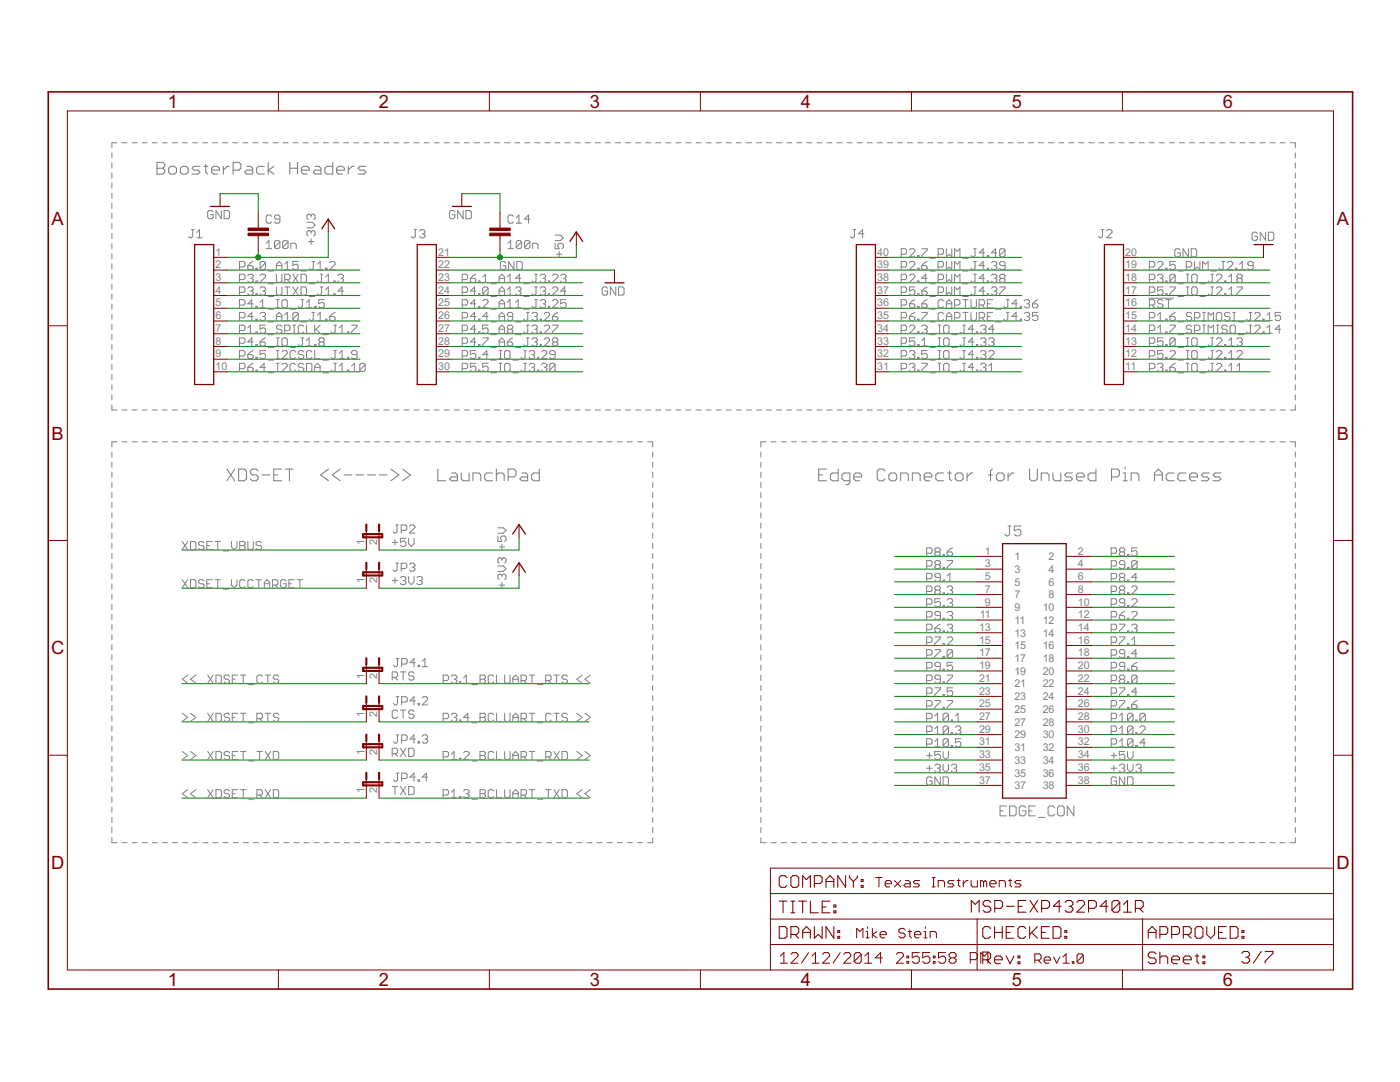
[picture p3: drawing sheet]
<svg xmlns="http://www.w3.org/2000/svg" width="279mm" height="216mm" viewBox="0 0 279 216" stroke-linecap="round" stroke-linejoin="round" font-family="sans-serif">
<defs><g id="words">
<g font-size="4.1" fill="#800000">
<text x="33.5" y="21.5">1</text>
<text x="75.6" y="21.5">2</text>
<text x="117.7" y="21.5">3</text>
<text x="159.8" y="21.5">4</text>
<text x="201.9" y="21.5">5</text>
<text x="244.1" y="21.5">6</text>
<text x="10.3" y="44.9">A</text>
<text x="266.8" y="44.9">A</text>
<text x="10.3" y="87.7">B</text>
<text x="266.8" y="87.7">B</text>
<text x="10.2" y="130.6">C</text>
<text x="266.7" y="130.6">C</text>
<text x="10.2" y="173.4">D</text>
<text x="266.7" y="173.4">D</text>
<text x="33.5" y="196.7">1</text>
<text x="75.6" y="196.7">2</text>
<text x="117.7" y="196.7">3</text>
<text x="159.8" y="196.7">4</text>
<text x="201.9" y="196.7">5</text>
<text x="244.1" y="196.7">6</text>
</g>
<g font-size="2.4" fill="#808080">
<text x="43" y="51">1</text>
<text x="43" y="53.5">2</text>
<text x="87.4" y="51">21</text>
<text x="87.4" y="53.5">22</text>
<text x="175.1" y="51">40</text>
<text x="175.1" y="53.5">39</text>
<text x="224.6" y="51">20</text>
<text x="224.6" y="53.5">19</text>
<text x="43" y="56.1">3</text>
<text x="43" y="58.6">4</text>
<text x="87.4" y="56.1">23</text>
<text x="87.4" y="58.6">24</text>
<text x="175.1" y="56.1">38</text>
<text x="175.1" y="58.6">37</text>
<text x="224.6" y="56.1">18</text>
<text x="224.6" y="58.6">17</text>
<text x="43" y="61.1">5</text>
<text x="43" y="63.7">6</text>
<text x="87.4" y="61.1">25</text>
<text x="87.4" y="63.7">26</text>
<text x="175.1" y="61.1">36</text>
<text x="175.1" y="63.7">35</text>
<text x="224.6" y="61.1">16</text>
<text x="224.6" y="63.7">15</text>
<text x="43" y="66.2">7</text>
<text x="43" y="68.8">8</text>
<text x="43" y="71.3">9</text>
<text x="87.4" y="66.2">27</text>
<text x="87.4" y="68.8">28</text>
<text x="87.4" y="71.3">29</text>
<text x="175.1" y="66.2">34</text>
<text x="175.1" y="68.8">33</text>
<text x="175.1" y="71.3">32</text>
<text x="224.6" y="66.2">14</text>
<text x="224.6" y="68.8">13</text>
<text x="224.6" y="71.3">12</text>
<text x="43" y="73.8">10</text>
<text x="87.4" y="73.8">30</text>
<text x="175.1" y="73.8">31</text>
<text x="224.6" y="73.8">11</text>
<text x="72.8" y="108.8" transform="rotate(-90 72.8 108.8)">1</text>
<text x="75.3" y="108.8" transform="rotate(-90 75.3 108.8)">2</text>
<text x="196.6" y="110.7">1</text>
<text x="196.6" y="113.2">3</text>
<text x="202.4" y="111.8">1</text>
<text x="209.3" y="111.8">2</text>
<text x="215.1" y="113.2">4</text>
<text x="215.1" y="110.7">2</text>
<text x="72.8" y="116.4" transform="rotate(-90 72.8 116.4)">1</text>
<text x="75.3" y="116.4" transform="rotate(-90 75.3 116.4)">2</text>
<text x="196.6" y="115.7">5</text>
<text x="196.6" y="118.3">7</text>
<text x="202.4" y="114.3">3</text>
<text x="202.4" y="116.9">5</text>
<text x="202.4" y="119.4">7</text>
<text x="209.3" y="119.4">8</text>
<text x="209.3" y="116.9">6</text>
<text x="209.3" y="114.3">4</text>
<text x="215.1" y="118.3">8</text>
<text x="215.1" y="115.7">6</text>
<text x="195.4" y="125.9">13</text>
<text x="195.5" y="123.4">11</text>
<text x="196.6" y="120.8">9</text>
<text x="202.4" y="121.9">9</text>
<text x="202.4" y="124.5">11</text>
<text x="208.1" y="124.5">12</text>
<text x="208.1" y="121.9">10</text>
<text x="215.1" y="125.9">14</text>
<text x="215.1" y="123.4">12</text>
<text x="215.1" y="120.8">10</text>
<text x="195.4" y="128.4">15</text>
<text x="195.4" y="131">17</text>
<text x="202.4" y="127">13</text>
<text x="202.4" y="129.6">15</text>
<text x="208.1" y="129.6">16</text>
<text x="208.1" y="127">14</text>
<text x="215.1" y="131">18</text>
<text x="215.1" y="128.4">16</text>
<text x="72.8" y="135.4" transform="rotate(-90 72.8 135.4)">1</text>
<text x="75.3" y="135.4" transform="rotate(-90 75.3 135.4)">2</text>
<text x="195.4" y="133.5">19</text>
<text x="195.4" y="136.1">21</text>
<text x="202.4" y="132.1">17</text>
<text x="202.4" y="134.6">19</text>
<text x="202.4" y="137.2">21</text>
<text x="208.1" y="137.2">22</text>
<text x="208.1" y="134.6">20</text>
<text x="208.1" y="132.1">18</text>
<text x="215.1" y="136.1">22</text>
<text x="215.1" y="133.5">20</text>
<text x="72.8" y="143" transform="rotate(-90 72.8 143)">1</text>
<text x="75.3" y="143" transform="rotate(-90 75.3 143)">2</text>
<text x="195.4" y="138.6">23</text>
<text x="195.4" y="141.1">25</text>
<text x="195.4" y="143.7">27</text>
<text x="202.4" y="139.7">23</text>
<text x="202.4" y="142.3">25</text>
<text x="208.1" y="142.3">26</text>
<text x="208.1" y="139.7">24</text>
<text x="215.1" y="143.7">28</text>
<text x="215.1" y="141.1">26</text>
<text x="215.1" y="138.6">24</text>
<text x="195.4" y="146.2">29</text>
<text x="195.4" y="148.8">31</text>
<text x="202.4" y="144.8">27</text>
<text x="202.4" y="147.3">29</text>
<text x="202.4" y="149.9">31</text>
<text x="208.1" y="149.9">32</text>
<text x="208.1" y="147.3">30</text>
<text x="208.1" y="144.8">28</text>
<text x="215.1" y="148.8">32</text>
<text x="215.1" y="146.2">30</text>
<text x="72.8" y="150.7" transform="rotate(-90 72.8 150.7)">1</text>
<text x="75.3" y="150.7" transform="rotate(-90 75.3 150.7)">2</text>
<text x="195.4" y="151.3">33</text>
<text x="195.4" y="153.8">35</text>
<text x="202.4" y="152.4">33</text>
<text x="202.4" y="155">35</text>
<text x="208.1" y="155">36</text>
<text x="208.1" y="152.4">34</text>
<text x="215.1" y="153.8">36</text>
<text x="215.1" y="151.3">34</text>
<text x="72.8" y="158.3" transform="rotate(-90 72.8 158.3)">1</text>
<text x="75.3" y="158.3" transform="rotate(-90 75.3 158.3)">2</text>
<text x="195.4" y="156.4">37</text>
<text x="202.4" y="157.5">37</text>
<text x="208.1" y="157.5">38</text>
<text x="215.1" y="156.4">38</text>
</g>
</g></defs>
<g fill="none" stroke="#008000" stroke-width=".2">
<path d="M43.9 38.7h7.6v3.8M92.2 38.7h7.6v3.8M45.2 53.9h26.6M45.2 56.4h26.6M45.2 59h26.6M51.5 50.1v1.3M65.5 46.3v5.1h-20.3M89.6 53.9h33M89.6 56.4h26.7M89.6 59h26.7M99.8 50.1v1.3M115 48.8v2.6h-25.4"/>
<path d="M177.2 53.9h26.7M177.2 51.4h26.7M177.2 56.4h26.7M177.2 59h26.7M226.8 53.9h26.6M226.8 51.4h25.4M226.8 56.4h26.6M226.8 59h26.6M45.2 61.5h26.6M45.2 64.1h26.6M45.2 66.6h26.6M45.2 69.1h26.6"/>
<path d="M45.2 74.2h26.6M45.2 71.7h26.6M89.6 61.5h26.7M89.6 64.1h26.7M89.6 66.6h26.7M89.6 69.1h26.7M89.6 74.2h26.7M89.6 71.7h26.7M177.2 61.5h26.7M177.2 64.1h26.7M177.2 66.6h26.7M177.2 69.1h26.7"/>
<path d="M177.2 74.2h26.7M177.2 71.7h26.7M226.8 61.5h26.6M226.8 64.1h26.6M226.8 66.6h26.6M226.8 69.1h26.6M226.8 74.2h26.6M226.8 71.7h26.6M36.3 117.4h36.8M36.3 109.7h36.8M103.6 114.8v2.6h-28M103.6 107.2v2.5h-28"/>
<path d="M178.5 118.6h16.5M178.5 116.1h16.5M178.5 111h16.5M178.5 113.6h16.5M217.9 118.6h16.5M217.9 116.1h16.5M217.9 111h16.5M217.9 113.6h16.5M36.3 136.4h36.8M75.6 136.4h42M178.5 136.4h16.5M178.5 121.2h16.5"/>
<path d="M178.5 123.7h16.5M178.5 133.9h16.5M178.5 126.3h16.5M178.5 128.8h16.5M178.5 131.3h16.5M178.5 139h16.5M217.9 136.4h16.5M217.9 121.2h16.5M217.9 123.7h16.5M217.9 133.9h16.5M217.9 126.3h16.5M217.9 128.8h16.5"/>
<path d="M217.9 131.3h16.5M217.9 139h16.5M36.3 151.7h36.8M36.3 144h36.8M36.3 159.3h36.8M75.6 151.7h42M75.6 144h42M75.6 159.3h42M178.5 156.7h16.5M178.5 154.2h16.5M178.5 151.7h16.5M178.5 144h16.5"/>
<path d="M178.5 146.6h16.5M178.5 149.1h16.5M178.5 141.5h16.5M217.9 156.7h16.5M217.9 154.2h16.5M217.9 151.7h16.5M217.9 144h16.5M217.9 146.6h16.5M217.9 149.1h16.5M217.9 141.5h16.5"/>
</g>
<g fill="#008000" stroke="#008000" stroke-width=".2">
<circle cx="51.5" cy="51.4" r=".51"/>
<circle cx="99.8" cy="51.4" r=".51"/>
</g>
<g fill="none" stroke="#800000" stroke-width=".2">
<path d="M55.6 18.3v3.8M97.7 18.3v3.8M139.8 18.3v3.8M181.9 18.3v3.8M224 18.3v3.8M13.4 22.1h252.7v171.4h-252.7zM43.9 38.7v2.5M92.2 38.7v2.5M42.7 51.4h2.5M42.7 53.9h2.5M42.7 56.4h2.5M42.7 59h2.5"/>
<path d="M51.5 42.5v3M51.5 47v3.1M65.5 43.7v2.6M87.1 51.4h2.5M87.1 53.9h2.5M87.1 56.4h2.5M87.1 59h2.5M99.8 42.5v3M99.8 47v3.1M115 46.3v2.5M122.6 53.9v2.5M174.7 51.4h2.5"/>
<path d="M174.7 53.9h2.5M174.7 56.4h2.5M174.7 59h2.5M224.2 51.4h2.6M224.2 53.9h2.6M224.2 56.4h2.6M224.2 59h2.6M252.2 48.8v2.6M9.6 65h3.8M42.7 61.5h2.5M42.7 64.1h2.5M42.7 66.6h2.5"/>
<path d="M42.7 69.1h2.5M42.7 71.7h2.5M42.7 74.2h2.5M87.1 61.5h2.5M87.1 64.1h2.5M87.1 66.6h2.5M87.1 69.1h2.5M87.1 71.7h2.5M87.1 74.2h2.5M174.7 61.5h2.5M174.7 64.1h2.5M174.7 66.6h2.5"/>
<path d="M174.7 69.1h2.5M174.7 71.7h2.5M174.7 74.2h2.5M224.2 61.5h2.6M224.2 64.1h2.6M224.2 66.6h2.6M224.2 69.1h2.6M224.2 71.7h2.6M224.2 74.2h2.6M266.1 65h3.8M9.6 107.8h3.8M73.1 105.9v3.8"/>
<path d="M73.1 113.6v3.8M75.6 105.9v3.8M75.6 113.6v3.8M103.6 104.7v2.5M103.6 112.3v2.5M195 111h5.1M195 113.6h5.1M195 116.1h5.1M195 118.6h5.1M212.8 111h5.1M212.8 113.6h5.1M212.8 116.1h5.1"/>
<path d="M212.8 118.6h5.1M266.1 107.8h3.8M73.1 132.6v3.8M75.6 132.6v3.8M195 121.2h5.1M195 123.7h5.1M195 126.3h5.1M195 128.8h5.1M195 131.3h5.1M195 133.9h5.1M195 136.4h5.1M195 139h5.1"/>
<path d="M212.8 121.2h5.1M212.8 123.7h5.1M212.8 126.3h5.1M212.8 128.8h5.1M212.8 131.3h5.1M212.8 133.9h5.1M212.8 136.4h5.1M212.8 139h5.1M9.6 150.7h3.8M73.1 140.2v3.8M73.1 147.8v3.9M73.1 155.5v3.8"/>
<path d="M75.6 140.2v3.8M75.6 147.8v3.9M75.6 155.5v3.8M195 141.5h5.1M195 144h5.1M195 146.6h5.1M195 149.1h5.1M195 151.7h5.1M195 154.2h5.1M195 156.7h5.1M212.8 141.5h5.1M212.8 144h5.1"/>
<path d="M212.8 146.6h5.1M212.8 149.1h5.1M212.8 151.7h5.1M212.8 154.2h5.1M212.8 156.7h5.1M266.1 150.7h3.8M153.8 178.3h112.3M174.8 175.1h1.2M175.4 175.1v1.9M176.7 176.3h1.2v-.3l-.3-.3h-.6l-.3 .3v.7l.3 .3h.6M178.5 175.7l1.3 1.3M179.8 175.7l-1.3 1.3"/>
<path d="M180.7 175.7h.6l.4 .3v1h-1l-.3-.3 .3-.4h1M183.5 175.7h-.9l-.3 .3 .3 .3h.6l.3 .4-.3 .3h-.9M186 175.1h.6M186 177h.6M186.3 175.1v1.9M187.2 177v-1.3h1l.3 .3v1M190.4 175.7h-1l-.3 .3 .3 .3h.7l.3 .4-.3 .3h-1M191 175.7h.6M191.3 175.4v1.3l.3 .3M192.2 175.7v1.3M193.2 175.7h-.3l-.7 .6M193.8 175.7v1l.3 .3h1v-1.3"/>
<path d="M196.3 176l-.3-.3h-.3v1.3M196.3 176v1M196.3 176l.3-.3 .3 .3v1M197.5 176.3h1.3v-.3l-.3-.3h-.7l-.3 .3v.7l.3 .3h.7M199.4 177v-1.3h.9l.4 .3v1M201.3 175.7h.6M201.6 175.4v1.3l.3 .3M203.8 175.7h-1l-.3 .3 .3 .3h.7l.3 .4-.3 .3h-1M266.1 173.2h-112.3v20.3M55.6 193.5v3.9M97.7 193.5v3.9M139.8 193.5v3.9"/>
<path d="M153.8 188.5h112.3M153.8 183.4h112.3M155.7 192.2h1.4M155.7 190.8l.7-.7v2.1M157.8 190.4l.4-.3h.7l.4 .3v.4l-1.5 1.4h1.5M161.4 190.1l-1.4 2.1M162.1 192.2h1.4M162.1 190.8l.7-.7v2.1M164.2 190.4l.3-.3h.7l.4 .3v.4l-1.4 1.4h1.4M167.7 190.1l-1.4 2.1M168.4 190.4l.3-.3h.7l.4 .3v.4l-1.4 1.4h1.4M171 187.1v-1.8l.6 .6 .6-.6v1.8"/>
<path d="M171.9 190.4v1.4l-.4 .4h-.7l-.3-.4M171.9 190.4l-.4-.3h-.7l-.3 .3v1.4M171.9 190.4l-1.4 1.4M172.6 192.2h1.4M172.6 190.8l.7-.7v2.1M172.8 185.9h.3v1.2M172.8 187.1h.7M173.1 184.9v.4M174.1 185.3v1.8M175 185.9l-.9 .6 .9 .6M175.6 186.5h1.3v-.3l-.3-.3h-.6l-.4 .3v.6l.4 .3h.6M176.1 191.1h-1.4l1-1v2.1"/>
<path d="M178.9 190.4l.3-.3h.8l.3 .3v.4l-1.4 1.4h1.4M180.6 185.5l-.3-.2h-.6l-.3 .2v.4l.3 .3h.6l.3 .3v.3l-.3 .3h-.6l-.3-.3M181 191.8h.4v.4h-.4zM181 190.8h.4v.3h-.4zM181.3 185.9h.6M181.6 185.5v1.3l.3 .3M181.9 193.5v3.9M182.5 186.5h1.3v-.3l-.3-.3h-.7l-.3 .3v.6l.3 .3h.7M183.5 190.1h-1.4v1l.7-.3h.3l.4 .3v.7l-.4 .4h-.7l-.3-.4M184.4 185.9h.3v1.2M184.4 187.1h.6M184.7 184.9v.4"/>
<path d="M185.6 190.1h-1.5v1l.7-.3h.4l.4 .3v.7l-.4 .4h-.7l-.4-.4M185.6 187.1v-1.2h1l.3 .3v.9M186.3 191.8h.3v.4h-.3zM186.3 190.8h.3v.3h-.3zM188.7 190.1h-1.4v1l.7-.3h.4l.3 .3v.7l-.3 .4h-.7l-.4-.4M189.8 191.1l-.4 .4v.3l.4 .4h.7l.3-.4v-.3l-.3-.4M189.8 191.1l-.4-.3v-.4l.4-.3h.7l.3 .3v.4l-.3 .3M189.8 191.1h.7M195 183.4v10.1M195 190.4l-.3-.3h-1.1v2.1M195 191.1l-.3 .4h-1.1M195.7 192.2v-2.1l.7 .7 .7-.7v2.1"/>
<path d="M206.5 191.6h1l.3-.3v-.7l-.3-.3h-1v1.9M207.2 191.6l.6 .6M208.4 191.6h1.3v-.3l-.4-.4h-.6l-.3 .4v.6l.3 .3h.6M210.3 190.9l.6 1.3 .6-1.3M212.1 192.2h1.3M212.1 190.9l.7-.6v1.9M214 191.9h.3v.3h-.3zM216.2 190.6l-.3-.3h-.7l-.3 .3v1.3M216.2 190.6v1.3l-.3 .3h-.7l-.3-.3M216.2 190.6l-1.3 1.3M224 193.5v3.9M228 183.4v10.1"/>
</g>
<g fill="none" stroke="#800000" stroke-width=".21">
<path d="M155.5 179.8h1.6M156.3 179.8v2.3M157.1 175.1l-.4-.4h-.8l-.4 .4v1.6l.4 .4h.8l.4-.4M157.8 179.8h.8M158.2 174.7h.8l.4 .4v1.6l-.4 .4h-.8l-.4-.4v-1.6zM158.2 179.8v2.3M159.4 179.8h1.6M160.2 177.1v-2.4l.8 .8 .7-.8v2.4M160.2 179.8v2.3M161.7 179.8v2.3h1.6M162.5 176.3h1.2l.4-.4v-.8l-.4-.4h-1.2v2.4M164.8 177.1v-1.6l.8-.8 .8 .8v1.6"/>
<path d="M164.8 175.9h1.6M165.6 179.8h-1.5v2.3h1.5M168.8 174.7v2.4l-1.6-2.4v2.4M169.5 174.7v.4l.8 .8M170.3 175.9v1.2M171.1 174.7v.4l-.8 .8M171.9 176.7h.4v.4h-.4zM171.9 175.5h.4v.4h-.4zM204.8 179.7h-1.6v2.3h1.6M205.5 179.7l1.6 2.3M207.1 179.7l-1.6 2.3M155.5 184.9h1.2l.4 .4v1.5l-.4 .4h-1.2z"/>
<path d="M157.8 186.5h1.2l.4-.4v-.8l-.4-.4h-1.2v2.3M157.8 182.1h.8M158.6 186.5l.8 .7M160.2 187.2v-1.5l.8-.8 .7 .8v1.5M160.2 186.1h1.5M162.5 184.9v2.3l.8-.7 .8 .7v-2.3M164.1 181h.7M166.4 184.9v2.3l-1.6-2.3v2.3M166.4 180.6h.4v.4h-.4zM166.4 181.8h.4v.3h-.4zM167.2 186.8h.4v.4h-.4zM167.2 185.7h.4v.4h-.4z"/>
<path d="M193.8 182v-2.3l.8 .8 .8-.8v2.3M196.1 191.5h1.2l.4-.4v-.7l-.4-.4h-1.2v2.3M196.9 191.5l.8 .8M197.7 185.3l-.4-.4h-.8l-.4 .4v1.5l.4 .4h.8l.4-.4M197.7 180.1l-.3-.4h-.8l-.4 .4v.4l.4 .3h.8l.3 .5v.3l-.3 .4h-.8l-.4-.4M198.5 191.5h1.5v-.4l-.4-.3h-.7l-.4 .3v.8l.4 .4h.7M198.5 184.9v2.3M198.5 186.1h1.5M198.5 181.3h1.2l.4-.5v-.7l-.4-.4h-1.2v2.3M200 184.9v2.3M200.8 190.8l.8 1.5 .8-1.5M200.8 186.1h.8"/>
<path d="M200.9 180.8h1.5M202.4 184.9h-1.6v2.3h1.6M203.2 190.8h.3v.3h-.3zM203.2 191.9h.3v.4h-.3zM203.2 180.8h.8M204.7 185.3l-.4-.4h-.8l-.3 .4v1.5l.3 .4h.8l.4-.4M205.5 184.9v2.3M205.9 186.1l1.2 1.1M207.1 184.9l-1.6 1.6M207.8 186.1h.8M207.9 181.3h1.1l.4-.5v-.7l-.4-.4h-1.1v2.3M209.4 184.9h-1.6v2.3h1.6"/>
<path d="M210.2 184.9h1.1l.4 .4v1.5l-.4 .4h-1.1zM211.8 180.8h-1.6l1.2-1.1v2.3M212.5 186.8h.4v.4h-.4zM212.5 185.7h.4v.4h-.4zM212.6 180.1l.3-.4h.8l.4 .4v.4l-.4 .3M213.3 180.8h.4M213.7 180.8l.4 .5v.3l-.4 .4h-.8l-.3-.4M214.9 180.1l.4-.4h.8l.4 .4v.4l-1.6 1.5h1.6M217.2 181.3h1.2l.4-.5v-.7l-.4-.4h-1.2v2.3M221.1 180.8h-1.5l1.1-1.1v2.3M223.5 180.1l-.4-.4h-.8l-.4 .4v1.5M223.5 180.1v1.5l-.4 .4h-.8l-.4-.4"/>
<path d="M223.5 180.1l-1.6 1.5M224.2 182h1.6M224.2 180.5l.8-.8v2.3M226.6 181.3h1.2l.4-.5v-.7l-.4-.4h-1.2v2.3M227.4 181.3l.8 .7M229.2 187.2v-1.5l.7-.8 .8 .8v1.5M229.2 186.1h1.5M230.7 190.4l-.4-.4h-.8l-.3 .4v.4l.3 .3h.8l.4 .4v.4l-.4 .4h-.8l-.3-.4M231.5 186.5h1.2l.3-.4v-.8l-.3-.4h-1.2v2.3M231.5 190v2.3M231.5 191.1l.4-.3h.8l.3 .3v1.2M233.8 191.5h1.6v-.4l-.4-.3h-.8l-.4 .3v.8l.4 .4h.8"/>
<path d="M233.8 186.5h1.2l.4-.4v-.8l-.4-.4h-1.2v2.3M236.2 191.5h1.5v-.4l-.4-.3h-.7l-.4 .3v.8l.4 .4h.7M236.2 186.5h1.1l.4-.4v-.8l-.4-.4h-1.1v2.3M236.9 186.5l.8 .7M238.5 190.8h.8M238.9 190.4v1.5l.4 .4M238.9 184.9h.8l.4 .4v1.5l-.4 .4h-.8l-.4-.4v-1.5zM240.1 190.8h.4v.3h-.4zM240.1 191.9h.4v.4h-.4zM240.8 184.9v1.6l.8 .7 .8-.7v-1.6M243.2 186.1h.8M244.7 184.9h-1.5v2.3h1.5"/>
<path d="M245.5 184.9h1.2l.4 .4v1.5l-.4 .4h-1.2zM247.8 190.2l.4-.4h.8l.4 .4v.4l-.4 .4M247.9 186.8h.3v.4h-.3zM247.9 185.7h.3v.4h-.3zM248.6 191h.4M249 191l.4 .4v.4l-.4 .4h-.8l-.4-.4M251.7 189.8l-1.6 2.4M252.5 189.8h1.5v.4l-1.5 1.6v.4"/>
</g>
<path d="M9.6 18.3h260.3v179.1h-260.3z" fill="none" stroke="#800000" stroke-width=".32"/>
<g fill="none" stroke="#800000" stroke-width=".25">
<path d="M38.8 48.8h3.9v27.9h-3.9zM42 41.2h3.8M64.2 45.6l1.3-1.9 1.3 1.9M83.3 48.8h3.8v27.9h-3.8zM90.3 41.2h3.8M113.7 48.2l1.3-1.9 1.3 1.9M120.7 56.4h3.8M170.9 48.8h3.8v27.9h-3.8zM220.4 48.8h3.8v27.9h-3.8zM250.3 48.8h3.8M102.3 114.2l1.3-1.9 1.3 1.9M102.3 106.6l1.3-1.9 1.3 1.9"/>
<path d="M200.1 108.5h12.7v50.8h-12.7z"/>
</g>
<g fill="none" stroke="#800000" stroke-width=".42">
<path d="M72.5 106.6h3.8v.6h-3.8zM72.5 114.2h3.8v.6h-3.8zM73.1 104.7v1.2M73.1 112.3v1.3M75.6 104.7v1.2M75.6 112.3v1.3M72.5 133.2h3.8v.7h-3.8zM73.1 131.3v1.3M73.1 139v1.2M75.6 131.3v1.3M75.6 139v1.2M72.5 140.9h3.8v.6h-3.8z"/>
<path d="M72.5 148.5h3.8v.6h-3.8zM72.5 156.1h3.8v.6h-3.8zM73.1 146.6v1.2M73.1 154.2v1.3M75.6 146.6v1.2M75.6 154.2v1.3"/>
</g>
<g fill="#800000" stroke="#800000" stroke-width=".2">
<path d="M49.5 46.5h4.1v.5h-4.1z"/>
<path d="M49.5 45.5h4.1v.5h-4.1z"/>
<path d="M97.7 46.5h4.1v.5h-4.1z"/>
<path d="M97.7 45.5h4.1v.5h-4.1z"/>
</g>
<g fill="none" stroke="#808080" stroke-width=".2">
<path d="M22.3 30.5v1M22.3 32.5v1M22.3 34.5v1M22.3 36.5v1M22.3 38.5v1.1M23.3 28.5h-1v1M24.3 28.5h1.1M26.4 28.5h1M28.4 28.5h1M30.4 28.5h1M32.4 28.5h1M34.4 28.5h1"/>
<path d="M36.4 28.5h1M38.4 28.5h1M40.4 28.5h1M42.4 28.5h1M44.4 28.5h1M46.4 28.5h1.1M48.5 28.5h1M50.5 28.5h1M52.5 28.5h1M54.5 28.5h1M56.5 28.5h1M58.5 28.5h1"/>
<path d="M60.5 28.5h1M62.5 28.5h1M64.5 28.5h1.1M66.5 28.5h1.1M68.6 28.5h1M70.6 28.5h1M72.6 28.5h1M74.6 28.5h1M76.6 28.5h1M78.6 28.5h1M80.6 28.5h1M82.6 28.5h1"/>
<path d="M84.6 28.5h1M86.7 28.5h1M88.7 28.5h1M90.7 28.5h1M92.7 28.5h1M94.7 28.5h1M96.7 28.5h1M98.7 28.5h1M100.7 28.5h1M102.7 28.5h1M104.7 28.5h1M106.7 28.5h1.1"/>
<path d="M108.8 28.5h1M110.8 28.5h1M112.8 28.5h1M114.8 28.5h1M116.8 28.5h1M118.8 28.5h1M120.8 28.5h1M122.8 28.5h1M124.8 28.5h1.1M126.9 28.5h1M128.9 28.5h1M130.9 28.5h1"/>
<path d="M132.9 28.5h1M134.9 28.5h1M136.9 28.5h1M138.9 28.5h1M140.9 28.5h1M142.9 28.5h1M144.9 28.5h1M146.9 28.5h1.1M148.9 28.5h1.1M151 28.5h1M153 28.5h1M155 28.5h1"/>
<path d="M157 28.5h1M159 28.5h1M161 28.5h1M163 28.5h1M165 28.5h1.1M167 28.5h1.1M169.1 28.5h1M171.1 28.5h1M173.1 28.5h1M175.1 28.5h1M177.1 28.5h1M179.1 28.5h1"/>
<path d="M181.1 28.5h1M183.1 28.5h1M185.1 28.5h1M187.2 28.5h1M189.2 28.5h1M191.2 28.5h1M193.2 28.5h1M195.2 28.5h1M197.2 28.5h1M199.2 28.5h1M201.2 28.5h1M203.2 28.5h1"/>
<path d="M205.2 28.5h1M207.2 28.5h1.1M209.3 28.5h1M211.3 28.5h1M213.3 28.5h1M215.3 28.5h1M217.3 28.5h1M219.3 28.5h1M221.3 28.5h1M223.3 28.5h1M225.3 28.5h1.1M227.4 28.5h1"/>
<path d="M229.4 28.5h1M231.4 28.5h1M233.4 28.5h1M235.4 28.5h1M237.4 28.5h1M239.4 28.5h1M241.4 28.5h1M243.4 28.5h1M245.4 28.5h1M247.4 28.5h1.1M249.4 28.5h1.1M251.5 28.5h1"/>
<path d="M253.5 28.5h1M255.5 28.5h1M257.5 28.5h1v1M258.5 30.5v1M258.5 32.5v1M258.5 34.5v1M258.5 36.5v1M258.5 38.5v1.1M22.3 40.6v1M22.3 42.6v1M22.3 44.6v1M22.3 46.6v1"/>
<path d="M22.3 48.6v1M22.3 50.6v1M22.3 52.6v1.1M22.3 54.7v1M22.3 56.7v1M22.3 58.7v1M38.2 45.8h.5M38.5 45.8v1.4l-.3 .3h-.3l-.3-.3M39.3 47.5h1.1M39.3 46.4l.5-.6v1.7M42.5 42.3l-.2-.3h-.6l-.3 .3v1.1l.3 .2h.6l.2-.2v-.6h-.5M44.2 42v1.6l-1.1-1.6v1.6"/>
<path d="M44.7 42h.8l.3 .3v1.1l-.3 .2h-.8zM47.8 53.3h.8l.3-.3v-.5l-.3-.3h-.8v1.6M47.8 55.8h.8l.3-.3v-.5l-.3-.3h-.8v1.6M47.8 58.3h.8l.3-.2v-.6l-.3-.2h-.8v1.6M49.4 53h.8l.3 .3v.2l-.3 .3h-.5l-.3-.3zM49.4 55l.3-.3h.5l.3 .3v.3l-.3 .2M49.4 57.5l.3-.2h.5l.3 .2v.3l-.3 .3M50 55.5h.2M50 58.1h.2M50.2 55.5l.3 .3v.3l-.3 .2h-.5l-.3-.2M50.2 58.1l.3 .2v.3l-.3 .3h-.5l-.3-.3M50.5 52.2l-.5 .3-.6 .5"/>
<path d="M51.1 53.5h.3v.3h-.3zM51.1 56.1h.3v.2h-.3zM51.1 58.6h.3v.3h-.3zM51.9 55l.3-.3h.5l.3 .3v.3l-1.1 1h1.1M51.9 57.5l.3-.2h.5l.3 .2v.3l-.3 .3M52.4 58.1h.3M52.7 58.1l.3 .2v.3l-.3 .3h-.5l-.3-.3M53 52.5l-.3-.3h-.5l-.3 .3v1M53 52.5v1l-.3 .3h-.5l-.3-.3M53 52.5l-1.1 1M53.1 48.5l.6-.5v1.6M53.1 49.6h1.1"/>
<path d="M53.5 54.1h1.1M53.5 56.6h1.1M53.5 59.2h1.1M54.2 43.2l-.2-.3h-.6l-.3 .3v1.1l.3 .2h.6l.2-.2M55.2 53h1.1M55.2 53.8v-1.1l.5-.5 .6 .5v1.1M55.2 54.7v1.4l.2 .2h.6l.3-.2v-1.4M55.2 57.3v1.3l.2 .3h.6l.3-.3v-1.3M55.2 59.8h.5M55.4 59.8v1.6M55.9 43.7h-.9l-.2-.2v-.3l.2-.3h.6l.3 .3v1.1l-.3 .2h-.6l-.2-.2M55.9 48.3v1l-.3 .3h-.6l-.2-.3"/>
<path d="M55.9 48.3l-.3-.3h-.6l-.2 .3v1M55.9 48.3l-1.1 1M56.8 53.8h1.1M56.8 52.7l.5-.5v1.6M56.8 55.8h.8l.3-.3v-.5l-.3-.3h-.8v1.6M56.8 57.3h1.1M57.3 57.3v1.6M57.3 55.8l.6 .5M57.5 48.3l-1.1 1M57.5 48.3l-.3-.3h-.5l-.3 .3v1M57.5 48.3v1l-.3 .3h-.5l-.3-.3M58 49.6v-1.1h.9l.2 .3v.8"/>
<path d="M58.4 54.7l1.1 1.6M58.4 57.3l1.1 1.6M59.5 52.2h-1.1v.8l.8-.3 .3 .3v.5l-.3 .3h-.5l-.3-.3M59.5 54.7l-1.1 1.6M59.5 57.3l-1.1 1.6M60.1 54.1h1.1M60.1 54.7h.8l.3 .3v1.1l-.3 .2h-.8zM60.1 57.3h.8l.3 .2v1.1l-.3 .3h-.8zM60.1 59.8h.5M60.3 59.8v1.4l-.2 .2h-.3l-.3-.2M61.3 44.4h1l.6 .5-.6 .6h-1M61.5 48.2h1.1"/>
<path d="M61.7 56.6h1.1M61.7 59.2h1.1M62.1 46.3l-.3-.3h-.3l-.2 .3v.5l.2 .3M62.1 43l.2-.3h.3l.3 .3v.5l-.3 .3M62.1 43v.3M62.1 46.3v.2M62.1 47.6v1.1M62.1 43l-.3-.3h-.3l-.2 .3v.5l.2 .3M62.1 46.3l.2-.3h.3l.3 .3v.5l-.3 .3M62.3 52.2h.5M62.5 52.2v1.3l-.2 .3h-.3l-.3-.3M63.4 53.8h1"/>
<path d="M63.4 52.7l.5-.5v1.6M63.9 54.7h.5M63.9 57.3h.5M64.2 54.7v1.4l-.3 .2h-.3l-.2-.2M64.2 57.3v1.3l-.3 .3h-.3l-.2-.3M64.7 59.8h-1.1v.8l.8-.3 .3 .3v.6l-.3 .2h-.5l-.3-.2M65 53.5h.3v.3h-.3zM65 56.3h1.1M65 58.9h1.1M65 55.3l.5-.6v1.6M65 57.8l.5-.5v1.6M65.8 52.5l.3-.3h.5l.3 .3v.2l-1.1 1.1h1.1"/>
<path d="M66.6 56.1h.3v.2h-.3zM66.6 58.6h.3v.3h-.3zM67.4 55l.3-.3h.6l.2 .3v.3l-.2 .2M68 55.5h.3M68.3 55.5l.2 .3v.3l-.2 .2h-.6l-.3-.2M68.5 58.1h-1.1l.9-.8v1.6M82.6 45.8h.6M82.9 45.8v1.4l-.3 .3h-.2l-.3-.3M83.7 46.1l.3-.3h.5l.3 .3v.3l-.3 .3M84.3 46.7h.2M84.5 46.7l.3 .2v.3l-.3 .3h-.5l-.3-.3M90.8 42.3l-.3-.3h-.5l-.3 .3v1.1l.3 .2h.5l.3-.2v-.6h-.5"/>
<path d="M92.2 55.8h.8l.3-.3v-.5l-.3-.3h-.8v1.6M92.2 58.3h.8l.3-.2v-.6l-.3-.2h-.8v1.6M92.4 42v1.6l-1.1-1.6v1.6M93 42h.8l.3 .3v1.1l-.3 .2h-.8zM93.9 55.5h.8l.3 .3v.3l-.3 .2h-.6l-.2-.2zM95 58.1h-1.1l.8-.8v1.6M95 54.7l-.6 .3-.5 .5M95.5 56.1h.3v.2h-.3zM95.5 58.6h.3v.3h-.3zM96.3 55.3l.6-.6v1.6M96.3 56.3h1.1M97.4 57.5l-.2-.2h-.6l-.3 .2v1.1"/>
<path d="M97.4 57.5v1.1l-.2 .3h-.6l-.3-.3M97.4 57.5l-1.1 1.1M98 56.6h1.1M98 59.2h1.1M99.6 55.5h1.1M99.6 58.1h1.1M99.6 56.3v-1l.6-.6 .5 .6v1M99.6 58.9v-1.1l.6-.5 .5 .5v1.1M100.9 52.5l-.2-.3h-.6l-.2 .3v1l.2 .3h.6l.2-.3v-.5h-.5M101.2 55.3l.6-.6v1.6M101.2 57.8l.6-.5v1.6M101.2 56.3h1.1"/>
<path d="M101.2 58.9h1.1M101.4 49.6h1.1M101.4 48.5l.5-.5v1.6M102.5 43.2l-.3-.3h-.5l-.3 .3v1.1l.3 .2h.5l.3-.2M102.6 52.2v1.6l-1.1-1.6v1.6M102.9 57.5l.2-.2h.6l.3 .2v.3l-.3 .3M103 44.5h1.1M103 43.5l.6-.6v1.6M103.1 52.2h.8l.3 .3v1l-.3 .3h-.8zM103.4 58.1h.3M103.7 58.1l.3 .2v.3l-.3 .3h-.6l-.2-.3M104 55.5h-1.1l.8-.8v1.6"/>
<path d="M104.1 48.3l-1.1 1M104.1 48.3l-.3-.3h-.5l-.3 .3v1M104.1 48.3v1l-.3 .3h-.5l-.3-.3M104.5 56.6h1.1M104.5 59.2h1.1M105.7 43.7h-1l.8-.8v1.6M105.7 48.3l-.2-.3h-.6l-.2 .3v1M105.7 48.3v1l-.2 .3h-.6l-.2-.3M105.7 48.3l-1 1M106.3 49.6v-1.1h.8l.3 .3v.8M106.7 54.7h.5M106.7 57.3h.5"/>
<path d="M106.7 59.8h.5M107 54.7v1.4l-.3 .2h-.3l-.2-.2M107 57.3v1.3l-.3 .3h-.3l-.2-.3M107 59.8v1.4l-.3 .2h-.3l-.2-.2M107.8 55l.3-.3h.5l.3 .3v.3l-.3 .2M107.8 57.5l.3-.2h.5l.3 .2v.3l-.3 .3M108.3 55.5h.3M108.3 58.1h.3M108.6 55.5l.3 .3v.3l-.3 .2h-.5l-.3-.2M108.6 58.1l.3 .2v.3l-.3 .3h-.5l-.3-.3M109.4 56.1h.3v.2h-.3zM109.4 58.6h.3v.3h-.3z"/>
<path d="M110.3 55l.2-.3h.6l.2 .3v.3l-1 1h1M110.3 57.5l.2-.2h.6l.2 .2v.3l-1 1.1h1M110.8 48.6v1h.8l-.3-.8 .3-.2h.5l.3 .2v.6l-.3 .2M110.8 46.9h1.1l.5 .6-.5 .5h-1.1M111.1 50.7h1M111.6 50.2v1.1M111.9 55l.3-.3h.5l.3 .3v.3l-.3 .2M112.4 55.5h.3M112.7 55.5l.3 .3v.3l-.3 .2h-.5l-.3-.2M113 58.1h-1.1l.8-.8v1.6M113 59.8h-1.1v.8l.5-.3h.3l.3 .3v.6l-.3 .2h-.5l-.3-.2M121.3 57.5l-.3-.2h-.6l-.2 .2v1.1l.2 .3h.6l.3-.3v-.5h-.6"/>
<path d="M122.9 57.3v1.6l-1.1-1.6v1.6M123.4 57.3h.9l.2 .2v1.1l-.2 .3h-.9zM170.2 45.8h.6M170.5 45.8v1.4l-.3 .3h-.2l-.3-.3M172.4 46.7h-1.1l.8-.9v1.7M179.9 53.3h.8l.2-.3v-.5l-.2-.3h-.8v1.6M179.9 50.7h.8l.2-.2v-.6l-.2-.3h-.8v1.7M179.9 55.8h.8l.2-.3v-.5l-.2-.3h-.8v1.6M179.9 58.3h.8l.2-.2v-.6l-.2-.2h-.8v1.6M181.5 52.5l.3-.3h.5l.3 .3v.2l-1.1 1.1h1.1M181.5 49.9l.3-.3h.5l.3 .3v.3l-1.1 1.1h1.1M181.5 55l.3-.3h.5l.3 .3v.3l-1.1 1h1.1"/>
<path d="M182.6 57.3h-1.1v.8l.5-.3h.3l.3 .3v.5l-.3 .3h-.5l-.3-.3M182.6 59.8l-.6 .3-.5 .5M183.1 53.5h.3v.3h-.3zM183.1 51h.3v.3h-.3zM183.1 56.1h.3v.2h-.3zM183.1 58.6h.3v.3h-.3zM184 53h.8l.2 .3v.2l-.2 .3h-.6l-.2-.3zM184 49.6h1v.3l-1 1.1v.3M184 58.1h.8l.2 .2v.3l-.2 .3h-.6l-.2-.3zM185 55.5h-1l.8-.8v1.6M185 57.3l-.5 .2-.5 .6M185 59.8l-.5 .3-.5 .5"/>
<path d="M185 52.2l-.5 .3-.5 .5M185.6 54.1h1.1M185.6 56.6h1.1M185.6 59.2h1.1M185.6 51.5h1.1M187.2 53.3h.8l.3-.3v-.5l-.3-.3h-.8v1.6M187.2 50.7h.8l.3-.2v-.6l-.3-.3h-.8v1.7M187.2 55.8h.8l.3-.3v-.5l-.3-.3h-.8v1.6M187.2 58.3h.8l.3-.2v-.6l-.3-.2h-.8v1.6M188.9 52.2v1.6l.5-.5 .5 .5v-1.6M188.9 49.6v1.7l.5-.6 .5 .6v-1.7M188.9 54.7v1.6l.5-.5 .5 .5v-1.6"/>
<path d="M188.9 57.3v1.6l.5-.6 .5 .6v-1.6M190.5 51.3v-1.7l.5 .6 .6-.6v1.7M190.5 53.8v-1.6l.5 .5 .6-.5v1.6M190.5 56.3v-1.6l.5 .6 .6-.6v1.6M190.5 58.9v-1.6l.5 .5 .6-.5v1.6M192.1 54.1h1.1M192.1 56.6h1.1M192.1 59.2h1.1M192.1 59.8h1.1M192.1 51.5h1.1M192.7 59.8v1.6M193.8 59.8v1.4l.2 .2h.6l.3-.2v-1.4"/>
<path d="M194.3 52.2h.6M194.3 49.6h.6M194.3 54.7h.6M194.3 57.3h.6M194.6 52.2v1.3l-.3 .3h-.3l-.2-.3M194.6 49.6v1.4l-.3 .3h-.3l-.2-.3M194.6 54.7v1.4l-.3 .2h-.3l-.2-.2M194.6 57.3v1.3l-.3 .3h-.3l-.2-.3M196.5 53h-1.1l.8-.8v1.6M196.5 50.5h-1.1l.8-.9v1.7M196.5 55.5h-1.1l.8-.8v1.6M196.5 58.1h-1.1l.8-.8v1.6"/>
<path d="M197 53.5h.3v.3h-.3zM197 51h.3v.3h-.3zM197 56.1h.3v.2h-.3zM197 58.6h.3v.3h-.3zM197.9 52.5l.2-.3h.6l.2 .3v.2l-.2 .3M197.9 55l.2-.3h.6l.2 .3v.3l-.2 .2M197.9 57.5l.2-.2h.6l.2 .2v.3l-.2 .3M198.1 59.8h-1.1v1.6h1.1M198.4 53h.3M198.4 55.5h.3M198.4 58.1h.3M198.7 53l.2 .3v.2l-.2 .3h-.6l-.2-.3"/>
<path d="M198.7 55.5l.2 .3v.3l-.2 .2h-.6l-.2-.2M198.7 58.1l.2 .2v.3l-.2 .3h-.6l-.2-.3M198.9 50.5h-1l.8-.9v1.7M199.5 57.3h1.1v.2l-1.1 1.1v.3M199.8 55.5l-.3-.2v-.3l.3-.3h.5l.3 .3v.3l-.3 .2M199.8 55.5l-.3 .3v.3l.3 .2h.5l.3-.2v-.3l-.3-.3M199.8 55.5h.5M200.6 53h-.8l-.3-.3v-.2l.3-.3h.5l.3 .3v1l-.3 .3h-.5l-.3-.3M200.6 49.9l-.3-.3h-.5l-.3 .3v1.1M200.6 49.9v1.1l-.3 .3h-.5l-.3-.3M200.6 49.9l-1.1 1.1M200.9 59.8h.5"/>
<path d="M201.1 59.8v1.4l-.2 .2h-.3l-.3-.2M207.1 59.8l-.5 .3-.5 .5M219.8 45.8h.5M220 45.8v1.4l-.2 .3h-.3l-.3-.3M220.9 46.1l.2-.3h.6l.2 .3v.3l-1 1.1h1M229.3 59.5h4.9M229.4 53.3h.8l.3-.3v-.5l-.3-.3h-.8v1.6M229.4 55.8h.8l.3-.3v-.5l-.3-.3h-.8v1.6M229.4 58.3h.8l.3-.2v-.6l-.3-.2h-.8v1.6M231 52.5l.3-.3h.5l.3 .3v.2l-1.1 1.1h1.1M231 55l.3-.3h.5l.3 .3v.3l-.3 .2M231.6 55.5h.2"/>
<path d="M231.8 55.5l.3 .3v.3l-.3 .2h-.5l-.3-.2M232.1 57.3h-1.1v.8l.6-.3h.2l.3 .3v.5l-.3 .3h-.5l-.3-.3M232.6 53.5h.3v.3h-.3zM232.6 56.1h.3v.2h-.3zM232.6 58.6h.3v.3h-.3zM232.6 59.8h1.1M233.2 59.8v1.6M233.5 57.3h1v.2l-1 1.1v.3M234.5 52.2h-1v.8l.5-.3h.3l.2 .3v.5l-.2 .3h-.6l-.2-.3M234.5 55l-.2-.3h-.6l-.2 .3v1.1M234.5 55v1.1l-.2 .2h-.6l-.2-.2M234.5 55l-1 1.1"/>
<path d="M235.1 54.1h1.1M235.1 56.6h1.1M235.1 59.2h1.1M235.5 49.9l-.2-.3h-.6l-.2 .3v1.1l.2 .3h.6l.2-.3v-.5h-.5M236.7 53.3h.9l.2-.3v-.5l-.2-.3h-.9v1.6M236.7 54.7h.6M236.7 56.3h.6M236.7 57.3h.6M236.7 58.9h.6M237 54.7v1.6M237 57.3v1.6M237.2 49.6v1.7l-1.1-1.7v1.7"/>
<path d="M237.7 49.6h.8l.3 .3v1.1l-.3 .3h-.8zM238.1 54.7h.6l.2 .3v1.1l-.2 .2h-.6l-.3-.2v-1.1zM238.1 57.3h.6l.2 .2v1.1l-.2 .3h-.6l-.3-.3v-1.1zM238.4 52.2v1.6l.5-.5 .6 .5v-1.6M239.5 56.6h1.1M239.5 59.2h1.1M240 53.8v-1.6l.6 .5 .5-.5v1.6M241.7 54.1h1M241.7 54.7h.5M241.7 57.3h.5M241.9 54.7v1.4l-.2 .2h-.3l-.3-.2M241.9 57.3v1.3l-.2 .3h-.3l-.3-.3"/>
<path d="M242.7 55l.3-.3h.6l.2 .3v.3l-1.1 1h1.1M242.7 57.5l.3-.2h.6l.2 .2v.3l-1.1 1.1h1.1M243.8 52.2h.6M244.1 52.2v1.3l-.3 .3h-.2l-.3-.3M244.4 56.1h.2v.2h-.2zM244.4 58.6h.2v.3h-.2zM244.9 52.5l.3-.3h.5l.3 .3v.2l-1.1 1.1h1.1M245.2 56.3h1.1M245.2 58.9h1.1M245.2 55.3l.5-.6v1.6M245.2 57.8l.5-.5v1.6M246.6 53.5h.2v.3h-.2z"/>
<path d="M246.8 57.3h1.1v.2l-1.1 1.1v.3M247.1 55.5l-.3-.2v-.3l.3-.3h.5l.3 .3v.3l-.3 .2M247.1 55.5l-.3 .3v.3l.3 .2h.5l.3-.2v-.3l-.3-.3M247.1 55.5h.5M247.4 53.8h1.1M247.4 52.7l.5-.5v1.6M250.1 53h-.8l-.3-.3v-.2l.3-.3h.5l.3 .3v1l-.3 .3h-.5l-.3-.3M251 46.6l-.3-.3h-.6l-.2 .3v1.1l.2 .3h.6l.3-.3v-.5h-.6M252.6 46.3v1.7l-1.1-1.7v1.7M253.1 46.3h.9l.2 .3v1.1l-.2 .3h-.9zM258.5 40.6v1M258.5 42.6v1"/>
<path d="M258.5 44.6v1M258.5 46.6v1M258.5 48.6v1M258.5 50.6v1M258.5 52.6v1.1M258.5 54.7v1M258.5 56.7v1M258.5 58.7v1M22.3 60.7v1M22.3 62.7v1M22.3 64.7v1M22.3 66.7v1"/>
<path d="M22.3 68.7v1M22.3 70.7v1.1M22.3 72.7v1.1M22.3 74.8v1M22.3 76.8v1M22.3 78.8v1M47.8 60.9h.8l.3-.3v-.5l-.3-.3h-.8v1.6M47.8 63.4h.8l.3-.2v-.6l-.3-.3h-.8v1.7M47.8 66h.8l.3-.3v-.5l-.3-.3h-.8v1.6M47.8 68.5h.8l.3-.3v-.5l-.3-.3h-.8v1.6M47.8 71h.8l.3-.2v-.6l-.3-.2h-.8v1.6M47.8 73.6h.8l.3-.3v-.5l-.3-.3h-.8v1.6"/>
<path d="M49.4 70.8h.8l.3 .2v.3l-.3 .3h-.5l-.3-.3zM49.4 73.3h.8l.3 .3v.3l-.3 .2h-.5l-.3-.2zM49.4 66.5h1.1M49.4 65.4l.6-.5v1.6M50.5 60.6h-1.1l.8-.8v1.6M50.5 63.2h-1.1l.8-.9v1.7M50.5 68.2h-1.1l.8-.8v1.6M50.5 70l-.5 .2-.6 .6M50.5 72.5l-.5 .3-.6 .5M51.1 61.2h.3v.2h-.3zM51.1 63.7h.3v.3h-.3zM51.1 66.2h.3v.3h-.3z"/>
<path d="M51.1 68.8h.3v.2h-.3zM51.1 71.3h.3v.3h-.3zM51.1 73.9h.3v.2h-.3zM51.9 68.2h.8l.3 .3v.3l-.3 .2h-.5l-.3-.2zM51.9 62.6l.3-.3h.5l.3 .3v.3l-.3 .3M51.9 61.4h1.1M51.9 60.3l.5-.5v1.6M52.4 63.2h.3M52.7 63.2l.3 .2v.3l-.3 .3h-.5l-.3-.3M53 64.9h-1.1v.8l.5-.3h.3l.3 .3v.5l-.3 .3h-.5l-.3-.3M53 70h-1.1v.8l.5-.3h.3l.3 .3v.5l-.3 .3h-.5l-.3-.3M53 73.3h-1.1l.8-.8v1.6"/>
<path d="M53 67.4l-.6 .3-.5 .5M53.5 61.7h1.1M53.5 64.2h1.1M53.5 66.8h1.1M53.5 69.3h1.1M53.5 74.4h1.1M53.5 71.9h1.1M55.2 64v-1.1l.5-.6 .6 .6v1.1M55.2 61.4h.5M55.2 63.2h1.1M55.2 67.4h.5M55.2 69h.5"/>
<path d="M55.2 72.5h.5M55.2 74.1h.5M55.2 70h.5M55.2 71.6h.5M55.4 67.4v1.6M55.4 70v1.6M55.4 72.5v1.6M56.3 60.1l.2-.3h.6l.2 .3v1.1l-.2 .2h-.6l-.2-.2zM56.3 65.2l-.3-.3h-.6l-.2 .3v.2l.2 .3h.6l.3 .3v.2l-.3 .3h-.6l-.2-.3M56.3 70.2l.2-.2h.6l.2 .2v.3l-1 1.1h1M56.3 72.8l.2-.3h.6l.2 .3v.2l-1 1.1h1M56.5 67.4h.6l.2 .3v1.1l-.2 .2h-.6l-.2-.2v-1.1z"/>
<path d="M56.8 62.9l.5-.6v1.7M56.8 64h1.1M56.8 66h.8l.3-.3v-.5l-.3-.3h-.8v1.6M57.9 61.7h1.1M57.9 69.3h1.1M58.4 64.9h.6M58.4 66.5h.6M58.7 64.9v1.6M59 72.8l-.3-.3h-.5l-.3 .3v1.1l.3 .2h.5l.3-.2M59 70.2l-.3-.2h-.5l-.3 .2v1.1l.3 .3h.5l.3-.3M59.5 62.6l-.3-.3h-.5l-.3 .3v1.1M59.5 62.6v1.1l-.3 .3h-.5l-.3-.3"/>
<path d="M59.5 62.6l-1.1 1.1M60.1 64.2h1.1M60.1 67.4h.5M60.3 67.4v1.4l-.2 .2h-.3l-.3-.2M60.6 65.2l-.3-.3h-.5l-.3 .3v1l.3 .3h.5l.3-.3M60.6 70.2l-.3-.2h-.5l-.3 .2v.3l.3 .3h.5l.3 .2v.3l-.3 .3h-.5l-.3-.3M60.6 72.8l-.3-.3h-.5l-.3 .3v.2l.3 .3h.5l.3 .3v.3l-.3 .2h-.5l-.3-.2M61.2 61.4h1.1M61.2 64.9v1.6h1.1M61.2 69h1.1M61.2 72.5h.8l.3 .3v1.1l-.3 .2h-.8zM61.2 68l.5-.6v1.6"/>
<path d="M61.2 60.3l.5-.5v1.6M62.3 62.3h.5M62.3 70.2l-.3-.2h-.6l-.2 .2v1.1l.2 .3h.6l.3-.3M62.5 62.3v1.4l-.2 .3h-.3l-.3-.3M62.8 61.2h.3v.2h-.3zM62.8 68.8h.3v.2h-.3zM62.8 73.3h1.1M62.8 64.9v1.6M62.8 70v1.6h1.1M62.8 74.1v-1.1l.6-.5 .5 .5v1.1M63.1 65.7l.8 .8M63.4 62.9l.5-.6v1.7"/>
<path d="M63.4 64h1M63.9 64.9l-1.1 1.1M63.9 68.2l-.3-.2v-.3l.3-.3h.5l.3 .3v.3l-.3 .2M63.9 68.2l-.3 .3v.3l.3 .2h.5l.3-.2v-.3l-.3-.3M63.9 68.2h.5M64.4 66.8h1.1M64.4 74.4h1.1M64.4 71.9h1.1M65 63.7h.3v.3h-.3zM65.8 63.2h.8l.3 .2v.3l-.3 .3h-.5l-.3-.3zM66.6 64.9h.6M66.6 72.5h.6"/>
<path d="M66.6 70h.6M66.9 64.9v1.3l-.3 .3h-.2l-.3-.3M66.9 70v1.3l-.3 .3h-.2l-.3-.3M66.9 72.5v1.4l-.3 .2h-.2l-.3-.2M66.9 62.3l-.5 .3-.6 .6M67.7 66.5h1.1M67.7 74.1h1.1M67.7 65.4l.6-.5v1.6M67.7 70.5l.6-.5v1.6M67.7 73l.6-.5v1.6M67.7 71.6h1.1M69.3 66.2h.3v.3h-.3z"/>
<path d="M69.3 73.9h.3v.2h-.3zM69.3 71.3h.3v.3h-.3zM70.2 64.9h1v.3l-1 1v.3M70.2 74.1h1M70.2 73l.5-.5v1.6M71.2 70.8h-.8l-.2-.3v-.3l.2-.2h.6l.2 .2v1.1l-.2 .3h-.6l-.2-.3M72.9 72.8l-.3-.3h-.5l-.3 .3v1.1M72.9 72.8v1.1l-.3 .2h-.5l-.3-.2M72.9 72.8l-1.1 1.1M92.2 60.9h.8l.3-.3v-.5l-.3-.3h-.8v1.6M92.2 63.4h.8l.3-.2v-.6l-.3-.3h-.8v1.7M92.2 66h.8l.3-.3v-.5l-.3-.3h-.8v1.6"/>
<path d="M92.2 68.5h.8l.3-.3v-.5l-.3-.3h-.8v1.6M92.2 73.6h.8l.3-.3v-.5l-.3-.3h-.8v1.6M92.2 71h.8l.3-.2v-.6l-.3-.2h-.8v1.6M95 60.6h-1.1l.8-.8v1.6M95 63.2h-1.1l.8-.9v1.7M95 65.7h-1.1l.8-.8v1.6M95 68.2h-1.1l.8-.8v1.6M95 72.5h-1.1v.8l.5-.3h.3l.3 .3v.6l-.3 .2h-.6l-.2-.2M95 70h-1.1v.8l.5-.3h.3l.3 .3v.5l-.3 .3h-.6l-.2-.3M95.5 61.2h.3v.2h-.3zM95.5 63.7h.3v.3h-.3zM95.5 66.2h.3v.3h-.3z"/>
<path d="M95.5 68.8h.3v.2h-.3zM95.5 71.3h.3v.3h-.3zM95.5 73.9h.3v.2h-.3zM96.3 60.1l.3-.3h.6l.2 .3v.2l-1.1 1.1h1.1M96.3 67.4h1.1v.3l-1.1 1.1v.2M97.4 63.2h-1.1l.9-.9v1.7M97.4 64.9h-1.1v.8l.6-.3h.3l.2 .3v.5l-.2 .3h-.6l-.3-.3M97.4 72.5h-1.1v.8l.6-.3h.3l.2 .3v.6l-.2 .2h-.6l-.3-.2M97.4 70.8h-1.1l.9-.8v1.6M98 61.7h1.1M98 64.2h1.1M98 66.8h1.1"/>
<path d="M98 69.3h1.1M98 74.4h1.1M98 71.9h1.1M99.6 60.6h1.1M99.6 63.2h1.1M99.6 65.7h1.1M99.6 68.2h1.1M99.6 72.5h.6M99.6 74.1h.6M99.6 70h.6M99.6 71.6h.6M99.6 61.4v-1.1l.6-.5 .5 .5v1.1"/>
<path d="M99.6 64v-1.1l.6-.6 .5 .6v1.1M99.6 66.5v-1.1l.6-.5 .5 .5v1.1M99.6 69v-1l.6-.6 .5 .6v1M99.9 70v1.6M99.9 72.5v1.6M100.7 70.2l.3-.2h.5l.3 .2v1.1l-.3 .3h-.5l-.3-.3zM100.7 72.8l.3-.3h.5l.3 .3v1.1l-.3 .2h-.5l-.3-.2zM101.2 68.2h.9l.2 .3v.3l-.2 .2h-.6l-.3-.2zM101.2 60.3l.6-.5v1.6M101.2 61.4h1.1M101.5 65.7l-.3 .3v.2l.3 .3h.6l.2-.3v-.2l-.2-.3M101.5 65.7l-.3-.3v-.2l.3-.3h.6l.2 .3v.2l-.2 .3"/>
<path d="M101.5 65.7h.6M102.3 63.2h-.8l-.3-.3v-.3l.3-.3h.6l.2 .3v1.1l-.2 .3h-.6l-.3-.3M102.3 67.4l-.5 .3-.6 .5M102.3 74.4h1.1M102.3 71.9h1.1M102.9 60.3l.5-.5v1.6M102.9 61.4h1.1M102.9 64.2h1.1M102.9 66.8h1.1M102.9 69.3h1.1M104.5 61.7h1.1M104.5 72.5h.6"/>
<path d="M104.5 70h.6M104.8 72.5v1.4l-.3 .2h-.3l-.2-.2M104.8 70v1.3l-.3 .3h-.3l-.2-.3M105.1 62.3h.5M105.1 64.9h.5M105.1 67.4h.5M105.3 67.4v1.4l-.2 .2h-.3l-.3-.2M105.3 62.3v1.4l-.2 .3h-.3l-.3-.3M105.3 64.9v1.3l-.2 .3h-.3l-.3-.3M105.6 72.8l.3-.3h.5l.3 .3v.2l-.3 .3M105.6 70.2l.3-.2h.5l.3 .2v.3l-.3 .3M106.2 62.6l.2-.3h.6l.2 .3v.3l-.2 .3"/>
<path d="M106.2 65.2l.2-.3h.6l.2 .3v.2l-.2 .3M106.2 67.7l.2-.3h.6l.2 .3v.3l-.2 .2M106.2 73.3h.2M106.2 70.8h.2M106.4 73.3l.3 .3v.3l-.3 .2h-.5l-.3-.2M106.4 70.8l.3 .2v.3l-.3 .3h-.5l-.3-.3M106.7 63.2h.3M106.7 65.7h.3M106.7 68.2h.3M107 63.2l.2 .2v.3l-.2 .3h-.6l-.2-.3M107 65.7l.2 .3v.2l-.2 .3h-.6l-.2-.3M107 68.2l.2 .3v.3l-.2 .2h-.6l-.2-.2"/>
<path d="M107.3 73.9h.2v.2h-.2zM107.3 71.3h.2v.3h-.2zM107.8 60.1l.3-.3h.5l.3 .3v.2l-.3 .3M107.8 63.7h.3v.3h-.3zM107.8 66.2h.3v.3h-.3zM107.8 68.8h.3v.2h-.3zM108.1 72.8l.2-.3h.6l.3 .3v.2l-.3 .3M108.1 70.2l.2-.2h.6l.3 .2v.3l-1.1 1.1h1.1M108.3 60.6h.3M108.6 60.6l.3 .3v.3l-.3 .2h-.5l-.3-.2M108.6 62.6l.3-.3h.5l.3 .3v.3l-1.1 1.1h1.1M108.6 65.2l.3-.3h.5l.3 .3v.2l-1.1 1.1h1.1"/>
<path d="M108.6 67.7l.3-.3h.5l.3 .3v.3l-1.1 1h1.1M108.6 73.3h.3M108.9 73.3l.3 .3v.3l-.3 .2h-.6l-.2-.2M109.4 61.2h.3v.2h-.3zM110.3 60.1l.2-.3h.6l.2 .3v.2l-1 1.1h1M110.3 63.2h.8l.2 .2v.3l-.2 .3h-.6l-.2-.3zM110.3 64.9h1v.3l-1 1v.3M110.5 68.2l-.2-.2v-.3l.2-.3h.6l.2 .3v.3l-.2 .2M110.5 68.2l-.2 .3v.3l.2 .2h.6l.2-.2v-.3l-.2-.3M110.5 68.2h.6M110.8 72.8l-.3-.3h-.5l-.3 .3v1.1M110.8 72.8v1.1l-.3 .2h-.5l-.3-.2"/>
<path d="M110.8 70.8h-.8l-.3-.3v-.3l.3-.2h.5l.3 .2v1.1l-.3 .3h-.5l-.3-.3M110.8 72.8l-1.1 1.1M111.3 62.3l-.5 .3-.5 .6M179.9 60.9h.8l.2-.3v-.5l-.2-.3h-.8v1.6M179.9 63.4h.8l.2-.2v-.6l-.2-.3h-.8v1.7M179.9 66h.8l.2-.3v-.5l-.2-.3h-.8v1.6M179.9 68.5h.8l.2-.3v-.5l-.2-.3h-.8v1.6M179.9 71h.8l.2-.2v-.6l-.2-.2h-.8v1.6M179.9 73.6h.8l.2-.3v-.5l-.2-.3h-.8v1.6M181.5 60.6h.8l.3 .3v.3l-.3 .2h-.5l-.3-.2zM181.5 63.2h.8l.3 .2v.3l-.3 .3h-.5l-.3-.3zM181.5 65.2l.3-.3h.5l.3 .3v.2l-1.1 1.1h1.1"/>
<path d="M181.5 70.2l.3-.2h.5l.3 .2v.3l-.3 .3M181.5 72.8l.3-.3h.5l.3 .3v.2l-.3 .3M182 73.3h.3M182 70.8h.3M182.3 70.8l.3 .2v.3l-.3 .3h-.5l-.3-.3M182.3 73.3l.3 .3v.3l-.3 .2h-.5l-.3-.2M182.6 67.4h-1.1v.8l.5-.2h.3l.3 .2v.6l-.3 .2h-.5l-.3-.2M182.6 62.3l-.6 .3-.5 .6M183.1 61.2h.3v.2h-.3zM183.1 63.7h.3v.3h-.3zM183.1 66.2h.3v.3h-.3zM183.1 68.8h.3v.2h-.3z"/>
<path d="M183.1 71.3h.3v.3h-.3zM183.1 73.9h.3v.2h-.3zM184 62.3h1v.3l-1 1.1v.3M184 60.6h.8l.2 .3v.3l-.2 .2h-.6l-.2-.2zM184 72.5h1v.3l-1 1.1v.2M184 65.2l.2-.3h.6l.2 .3v.2l-.2 .3M184 68l.5-.6v1.6M184 69h1M184.5 65.7h.3M184.8 65.7l.2 .3v.2l-.2 .3h-.6l-.2-.3M185 70h-1v.8l.5-.3h.3l.2 .3v.5l-.2 .3h-.6l-.2-.3M185.6 61.7h1.1"/>
<path d="M185.6 64.2h1.1M185.6 66.8h1.1M185.6 69.3h1.1M185.6 74.4h1.1M185.6 71.9h1.1M187.2 64.9h.6M187.2 66.5h.6M187.2 67.4h.6M187.2 69h.6M187.2 72.5h.6M187.2 74.1h.6M187.2 70h.6"/>
<path d="M187.2 71.6h.6M187.5 64.9v1.6M187.5 67.4v1.6M187.5 70v1.6M187.5 72.5v1.6M188.3 62.6l-.3-.3h-.5l-.3 .3v1.1l.3 .3h.5l.3-.3M188.3 60.1l-.3-.3h-.5l-.3 .3v1.1l.3 .2h.5l.3-.2M188.3 70.2l.3-.2h.5l.3 .2v1.1l-.3 .3h-.5l-.3-.3zM188.6 64.9h.5l.3 .3v1l-.3 .3h-.5l-.3-.3v-1zM188.6 67.4h.5l.3 .3v1.1l-.3 .2h-.5l-.3-.2v-1.1zM188.6 72.5h.5l.3 .3v1.1l-.3 .2h-.5l-.3-.2v-1.1zM188.9 61.4v-1.1l.5-.5 .5 .5v1.1"/>
<path d="M188.9 64v-1.1l.5-.6 .5 .6v1.1M188.9 60.6h1M188.9 63.2h1M189.9 66.8h1.1M189.9 69.3h1.1M189.9 74.4h1.1M189.9 71.9h1.1M190.5 60.9h.8l.3-.3v-.5l-.3-.3h-.8v1.6M190.5 63.4h.8l.3-.2v-.6l-.3-.3h-.8v1.7M192.1 62.3h1.1M192.1 64.9h.6M192.1 67.4h.6"/>
<path d="M192.1 72.5h.6M192.1 70h.6M192.4 64.9v1.3l-.3 .3h-.2l-.3-.3M192.4 67.4v1.4l-.3 .2h-.2l-.3-.2M192.4 70v1.3l-.3 .3h-.2l-.3-.3M192.4 72.5v1.4l-.3 .2h-.2l-.3-.2M192.7 62.3v1.7M193.8 62.3v1.4l.2 .3h.6l.3-.3v-1.4M194.3 65.7h-1.1l.8-.8v1.6M194.3 68.2h-1.1l.8-.8v1.6M194.3 70.8h-1.1l.8-.8v1.6M194.3 73.3h-1.1l.8-.8v1.6"/>
<path d="M194.9 66.2h.2v.3h-.2zM194.9 68.8h.2v.2h-.2zM194.9 71.3h.2v.3h-.2zM194.9 73.9h.2v.2h-.2zM195.4 60.9h.8l.3-.3v-.5l-.3-.3h-.8v1.6M195.4 63.4h.8l.3-.2v-.6l-.3-.3h-.8v1.7M195.7 67.7l.3-.3h.5l.3 .3v.3l-.3 .2M195.7 65.2l.3-.3h.5l.3 .3v.2l-.3 .3M195.7 70.2l.3-.2h.5l.3 .2v.3l-.3 .3M195.7 72.8l.3-.3h.5l.3 .3v.2l-.3 .3M195.9 60.9l.6 .5M195.9 63.4l.6 .6"/>
<path d="M196.2 65.7h.3M196.2 68.2h.3M196.2 73.3h.3M196.2 70.8h.3M196.5 65.7l.3 .3v.2l-.3 .3h-.5l-.3-.3M196.5 68.2l.3 .3v.3l-.3 .2h-.5l-.3-.2M196.5 70.8l.3 .2v.3l-.3 .3h-.5l-.3-.3M196.5 73.3l.3 .3v.3l-.3 .2h-.5l-.3-.2M197 60.6h.6M197 63.2h.6M197.3 67.7l.3-.3h.5l.3 .3v.3l-.3 .2M197.3 70.2l.3-.2h.5l.3 .2v.3l-1.1 1.1h1.1"/>
<path d="M197.3 74.1h1.1M197.3 73l.6-.5v1.6M197.9 68.2h.2M198.1 68.2l.3 .3v.3l-.3 .2h-.5l-.3-.2M198.1 62.3h-1.1v1.7h1.1M198.4 65.7h-1.1l.8-.8v1.6M198.7 61.7h1.1M198.7 64.2h1.1M200.9 62.3h.5M201.1 62.3v1.4l-.2 .3h-.3l-.3-.3M203 60.6h-1l.8-.8v1.6M203 63.2h-1l.8-.9v1.7"/>
<path d="M203.6 61.2h.3v.2h-.3zM203.6 63.7h.3v.3h-.3zM204.4 60.1l.3-.3h.5l.3 .3v.2l-.3 .3M204.4 62.6l.3-.3h.5l.3 .3v.3l-.3 .3M205 60.6h.2M205 63.2h.2M205.2 60.6l.3 .3v.3l-.3 .2h-.5l-.3-.2M205.2 63.2l.3 .2v.3l-.3 .3h-.5l-.3-.3M206.1 60.6h.8l.2 .3v.3l-.2 .2h-.6l-.2-.2zM207.1 62.3h-1v.9l.5-.3h.3l.2 .3v.5l-.2 .3h-.6l-.2-.3M229.4 60.9h.8l.3-.3v-.5l-.3-.3h-.8v1.6M229.4 63.4h.8l.3-.2v-.6l-.3-.3h-.8v1.7"/>
<path d="M229.4 66h.8l.3-.3v-.5l-.3-.3h-.8v1.6M229.4 68.5h.8l.3-.3v-.5l-.3-.3h-.8v1.6M229.4 73.6h.8l.3-.3v-.5l-.3-.3h-.8v1.6M229.4 71h.8l.3-.2v-.6l-.3-.2h-.8v1.6M229.9 60.9l.6 .5M231 64h1.1M231 66.5h1.1M231 72.8l.3-.3h.5l.3 .3v.2l-.3 .3M231 62.9l.6-.6v1.7M231 65.4l.6-.5v1.6M231.6 73.3h.2M231.8 73.3l.3 .3v.3l-.3 .2h-.5l-.3-.2"/>
<path d="M232.1 60.1l-.3-.3h-.5l-.3 .3v.2l.3 .3h.5l.3 .3v.3l-.3 .2h-.5l-.3-.2M232.1 67.4h-1.1v.8l.6-.2h.2l.3 .2v.6l-.3 .2h-.5l-.3-.2M232.1 70h-1.1v.8l.6-.3h.2l.3 .3v.5l-.3 .3h-.5l-.3-.3M232.6 63.7h.3v.3h-.3zM232.6 66.2h.3v.3h-.3zM232.6 68.8h.3v.2h-.3zM232.6 73.9h.3v.2h-.3zM232.6 71.3h.3v.3h-.3zM233.5 63.2h.8l.2 .2v.3l-.2 .3h-.6l-.2-.3zM233.5 64.9h1v.3l-1 1v.3M233.5 73.3h.8l.2 .3v.3l-.2 .2h-.6l-.2-.2zM233.5 70.2l.2-.2h.6l.2 .2v.3l-1 1.1h1"/>
<path d="M234.5 67.7l-.2-.3h-.6l-.2 .3v1.1M234.5 67.7v1.1l-.2 .2h-.6l-.2-.2M234.5 62.3l-.5 .3-.5 .6M234.5 67.7l-1 1.1M234.5 72.5l-1 .8M235.1 64.2h1.1M235.1 66.8h1.1M235.1 69.3h1.1M235.1 74.4h1.1M235.1 71.9h1.1M236.7 67.4h.6M236.7 69h.6"/>
<path d="M236.7 72.5h.6M236.7 74.1h.6M236.7 70h.6M236.7 71.6h.6M237 67.4v1.6M237 70v1.6M237 72.5v1.6M237.8 62.6l-.2-.3h-.6l-.3 .3v.3l.3 .3h.6l.2 .2v.3l-.2 .3h-.6l-.3-.3M237.8 65.2l-.2-.3h-.6l-.3 .3v.2l.3 .3h.6l.2 .3v.2l-.2 .3h-.6l-.3-.3M238.1 67.4h.6l.2 .3v1.1l-.2 .2h-.6l-.3-.2v-1.1zM238.1 72.5h.6l.2 .3v1.1l-.2 .2h-.6l-.3-.2v-1.1zM238.1 70h.6l.2 .2v1.1l-.2 .3h-.6l-.3-.3v-1.1z"/>
<path d="M238.4 63.4h.8l.3-.2v-.6l-.3-.3h-.8v1.7M238.4 66h.8l.3-.3v-.5l-.3-.3h-.8v1.6M239.5 69.3h1.1M239.5 74.4h1.1M239.5 71.9h1.1M240 62.3h.6M240 64h.6M240 64.9h.6M240 66.5h.6M240.3 62.3v1.7M240.3 64.9v1.6M241.1 64v-1.7l.6 .6 .5-.6v1.7"/>
<path d="M241.1 66.5v-1.6l.6 .5 .5-.5v1.6M241.7 67.4h.5M241.7 72.5h.5M241.7 70h.5M241.9 67.4v1.4l-.2 .2h-.3l-.3-.2M241.9 72.5v1.4l-.2 .2h-.3l-.3-.2M241.9 70v1.3l-.2 .3h-.3l-.3-.3M242.7 64.9h.6M242.7 66.5h.6M242.7 67.7l.3-.3h.6l.2 .3v.3l-1.1 1h1.1M242.7 72.8l.3-.3h.6l.2 .3v.2l-1.1 1.1h1.1M242.7 70.2l.3-.2h.6l.2 .2v.3l-1.1 1.1h1.1"/>
<path d="M243 62.3h.6l.2 .3v1.1l-.2 .3h-.6l-.3-.3v-1.1zM243 64.9v1.6M244.4 68.8h.2v.2h-.2zM244.4 73.9h.2v.2h-.2zM244.4 71.3h.2v.3h-.2zM244.9 65.2l-.3-.3h-.5l-.3 .3v.2l.3 .3h.5l.3 .3v.2l-.3 .3h-.5l-.3-.3M245.2 69h1.1M245.2 74.1h1.1M245.2 71.6h1.1M245.2 68l.5-.6v1.6M245.2 70.5l.5-.5v1.6M245.2 73l.5-.5v1.6"/>
<path d="M245.5 62.6l-.3-.3h-.6l-.2 .3v.3l.2 .3h.6l.3 .2v.3l-.3 .3h-.6l-.2-.3M245.7 64.9h.6l.2 .3v1l-.2 .3h-.6l-.2-.3v-1zM246 62.3h.6M246 64h.6M246.3 62.3v1.7M246.8 67.7l.3-.3h.5l.3 .3v.3l-.3 .2M246.8 74.1h1.1M246.8 70.2l.3-.2h.5l.3 .2v.3l-1.1 1.1h1.1M246.8 73l.6-.5v1.6M247.1 64.2h1.1M247.1 66.8h1.1M247.4 68.2h.2"/>
<path d="M247.6 68.2l.3 .3v.3l-.3 .2h-.5l-.3-.2M249.3 62.3h.5M249.3 64.9h.5M249.6 62.3v1.4l-.3 .3h-.3l-.2-.3M249.6 64.9v1.3l-.3 .3h-.3l-.2-.3M250.4 62.6l.3-.3h.5l.3 .3v.3l-1.1 1.1h1.1M250.4 65.2l.3-.3h.5l.3 .3v.2l-1.1 1.1h1.1M252 63.7h.3v.3h-.3zM252 66.2h.3v.3h-.3zM252.8 64h1.1M252.8 66.5h1.1M252.8 62.9l.6-.6v1.7"/>
<path d="M252.8 65.4l.6-.5v1.6M255.6 62.3h-1.1v.9l.5-.3h.3l.3 .3v.5l-.3 .3h-.6l-.2-.3M255.6 65.7h-1.1l.8-.8v1.6M258.5 60.7v1M258.5 62.7v1M258.5 64.7v1M258.5 66.7v1M258.5 68.7v1M258.5 70.7v1.1M258.5 72.7v1.1M258.5 74.8v1M258.5 76.8v1"/>
<path d="M258.5 78.8v1M22.3 80.8v1h1M22.3 90.2v1M22.3 92.2v1M22.3 94.2v1.1M22.3 96.3v1M22.3 98.3v1M23.3 88.2h-1v1M24.3 81.8h1.1M24.3 88.2h1.1M26.4 81.8h1M26.4 88.2h1"/>
<path d="M28.4 81.8h1M28.4 88.2h1M30.4 81.8h1M30.4 88.2h1M32.4 81.8h1M32.4 88.2h1M34.4 81.8h1M34.4 88.2h1.1M36.4 81.8h1M36.4 88.2h1.1M38.4 81.8h1M38.5 88.2h1"/>
<path d="M40.4 81.8h1M40.5 88.2h1M42.4 81.8h1M42.5 88.2h1M44.4 81.8h1M44.5 88.2h1M46.4 81.8h1.1M46.5 88.2h1.1M48.5 81.8h1M48.6 88.2h1M50.5 81.8h1M50.6 88.2h1"/>
<path d="M52.5 81.8h1M52.6 88.2h1M54.5 81.8h1M54.6 88.2h1M56.5 81.8h1M56.6 88.2h1M58.5 81.8h1M58.6 88.2h1M60.5 81.8h1M60.7 88.2h1M62.5 81.8h1M62.7 88.2h1"/>
<path d="M64.5 81.8h1.1M64.7 88.2h1M66.5 81.8h1.1M66.7 88.2h1M68.6 81.8h1M68.7 88.2h1M70.6 81.8h1M70.7 88.2h1.1M72.6 81.8h1M72.7 88.2h1.1M74.6 81.8h1M74.8 88.2h1"/>
<path d="M76.6 81.8h1M76.8 88.2h1M78.6 81.8h1M78.8 88.2h1M80.6 81.8h1M80.8 88.2h1.1M82.6 81.8h1M82.8 88.2h1.1M84.6 81.8h1M84.9 88.2h1M86.7 81.8h1M86.9 88.2h1"/>
<path d="M88.7 81.8h1M88.9 88.2h1M90.7 81.8h1M90.9 88.2h1M92.7 81.8h1M92.9 88.2h1.1M94.7 81.8h1M95 88.2h1M96.7 81.8h1M97 88.2h1M98.7 81.8h1M99 88.2h1"/>
<path d="M100.7 81.8h1M101 88.2h1M102.7 81.8h1M103 88.2h1M104.7 81.8h1M105 88.2h1M106.7 81.8h1.1M107.1 88.2h1M108.8 81.8h1M109.1 88.2h1M110.8 81.8h1M111.1 88.2h1"/>
<path d="M112.8 81.8h1M113.1 88.2h1M114.8 81.8h1M115.1 88.2h1M116.8 81.8h1M117.1 88.2h1.1M118.8 81.8h1M119.1 88.2h1.1M120.8 81.8h1M121.2 88.2h1M122.8 81.8h1M123.2 88.2h1"/>
<path d="M124.8 81.8h1.1M125.2 88.2h1M126.9 81.8h1M127.2 88.2h1M128.9 81.8h1M129.2 88.2h1.1v1M130.3 90.2v1M130.3 92.2v1M130.3 94.2v1.1M130.3 96.3v1M130.3 98.3v1M130.9 81.8h1"/>
<path d="M132.9 81.8h1M134.9 81.8h1M136.9 81.8h1M138.9 81.8h1M140.9 81.8h1M142.9 81.8h1M144.9 81.8h1M146.9 81.8h1.1M148.9 81.8h1.1M151 81.8h1M151.8 90.2v1M151.8 92.2v1"/>
<path d="M151.8 94.2v1.1M151.8 96.3v1M151.8 98.3v1M152.9 88.2h-1.1v1M153 81.8h1M153.9 88.2h1M155 81.8h1M155.9 88.2h1M157 81.8h1M157.9 88.2h1.1M159 81.8h1M160 88.2h1"/>
<path d="M161 81.8h1M162 88.2h1M163 81.8h1M164 88.2h1.1M165 81.8h1.1M166.1 88.2h1M167 81.8h1.1M168.1 88.2h1M169.1 81.8h1M170.1 88.2h1.1M171.1 81.8h1M172.2 88.2h1"/>
<path d="M173.1 81.8h1M174.2 88.2h1M175.1 81.8h1M176.2 88.2h1M177.1 81.8h1M178.2 88.2h1.1M179.1 81.8h1M180.3 88.2h1M181.1 81.8h1M182.3 88.2h1M183.1 81.8h1M184.3 88.2h1.1"/>
<path d="M185.1 81.8h1M186.4 88.2h1M187.2 81.8h1M188.4 88.2h1M189.2 81.8h1M190.4 88.2h1.1M191.2 81.8h1M192.5 88.2h1M193.2 81.8h1M194.5 88.2h1M195.2 81.8h1M196.5 88.2h1.1"/>
<path d="M197.2 81.8h1M198.6 88.2h1M199.2 81.8h1M200.6 88.2h1M201.2 81.8h1M202.6 88.2h1.1M203.2 81.8h1M204.7 88.2h1M205.2 81.8h1M206.7 88.2h1M207.2 81.8h1.1M208.7 88.2h1.1"/>
<path d="M209.3 81.8h1M210.8 88.2h1M211.3 81.8h1M212.8 88.2h1M213.3 81.8h1M214.8 88.2h1.1M215.3 81.8h1M216.9 88.2h1M217.3 81.8h1M218.9 88.2h1M219.3 81.8h1M220.9 88.2h1"/>
<path d="M221.3 81.8h1M222.9 88.2h1.1M223.3 81.8h1M225 88.2h1M225.3 81.8h1.1M227 88.2h1M227.4 81.8h1M229 88.2h1.1M229.4 81.8h1M231.1 88.2h1M231.4 81.8h1M233.1 88.2h1"/>
<path d="M233.4 81.8h1M235.1 88.2h1.1M235.4 81.8h1M237.2 88.2h1M237.4 81.8h1M239.2 88.2h1M239.4 81.8h1M241.2 88.2h1.1M241.4 81.8h1M243.2 88.2h1.1M243.4 81.8h1M245.3 88.2h1"/>
<path d="M245.4 81.8h1M247.3 88.2h1M247.4 81.8h1.1M249.3 88.2h1.1M249.4 81.8h1.1M251.4 88.2h1M251.5 81.8h1M253.4 88.2h1M253.5 81.8h1M255.4 88.2h1.1M255.5 81.8h1M257.5 88.2h1v1"/>
<path d="M258.5 80.8v1h-1M258.5 90.2v1M258.5 92.2v1M258.5 94.2v1.1M258.5 96.3v1M258.5 98.3v1M22.3 100.3v1M22.3 102.3v1.1M22.3 104.4v1M22.3 106.4v1M22.3 108.4v1M22.3 110.4v1.1"/>
<path d="M22.3 112.5v1M22.3 114.5v1M22.3 116.5v1M22.3 118.5v1.1M36.4 108.1l1.1 1.6M36.4 115.7l1.1 1.6M37.5 108.1l-1.1 1.6M37.5 115.7l-1.1 1.6M38 108.1h.8l.3 .2v1.1l-.3 .3h-.8zM38 115.7h.8l.3 .2v1.1l-.3 .3h-.8zM40.7 108.3l-.3-.2h-.5l-.3 .2v.3l.3 .3h.5l.3 .2v.3l-.3 .3h-.5l-.3-.3M40.7 115.9l-.3-.2h-.5l-.3 .2v.3l.3 .3h.5l.3 .3v.2l-.3 .3h-.5l-.3-.3"/>
<path d="M41.3 108.9h.5M41.3 116.5h.5M42.4 108.1h-1.1v1.6h1.1M42.4 115.7h-1.1v1.6h1.1M42.9 108.1h1.1M42.9 115.7h1.1M43.5 108.1v1.6M43.5 115.7v1.6M44.6 109.9h1M44.6 117.6h1M46.2 108.1v1l.5 .6 .6-.6v-1M46.2 115.7v1.1l.5 .5 .6-.5v-1.1"/>
<path d="M47.8 108.1h.8l.3 .2v.3l-.3 .3 .3 .2v.3l-.3 .3h-.8zM47.8 108.9h.8M48.9 115.9l-.3-.2h-.5l-.3 .2v1.1l.3 .3h.5l.3-.3M49.5 108.1v1.3l.2 .3h.6l.2-.3v-1.3M50.5 115.9l-.2-.2h-.6l-.2 .2v1.1l.2 .3h.6l.2-.3M51.1 115.7h1.1M51.6 115.7v1.6M52.2 108.3l-.3-.2h-.5l-.3 .2v.3l.3 .3h.5l.3 .2v.3l-.3 .3h-.5l-.3-.3M52.7 116.5h1.1M52.7 117.3v-1.1l.6-.5 .5 .5v1.1M54.4 116.8h.8l.3-.3v-.6l-.3-.2h-.8v1.6M54.9 116.8l.6 .5"/>
<path d="M57.1 115.9l-.3-.2h-.5l-.3 .2v1.1l.3 .3h.5l.3-.3v-.5h-.5M57.7 116.5h.5M58.7 115.7h-1v1.6h1M59.3 115.7h1.1M59.8 115.7v1.6M78.3 108.2h1.1M78.3 115.8h1.1M78.8 107.7v1.1M78.8 115.3v1.1M79 104.8h.5M79 112.4h.5M79.2 104.8v1.3l-.2 .3h-.3l-.3-.3"/>
<path d="M79.2 112.4v1.3l-.2 .3h-.3l-.3-.3M79.9 115.3l.3-.3h.5l.3 .3v.3l-.3 .2M80.1 105.8h.8l.3-.2v-.6l-.3-.2h-.8v1.6M80.1 113.5h.8l.3-.3v-.6l-.3-.2h-.8v1.6M80.5 115.8h.2M80.7 115.8l.3 .3v.3l-.3 .2h-.5l-.3-.2M81 107.4h-1.1v.8l.6-.3h.2l.3 .3v.6l-.3 .2h-.5l-.3-.2M81.6 107.4v1.1l.5 .5 .5-.5v-1.1M81.6 115v1.1l.5 .5 .5-.5v-1.1M81.7 105l.3-.2h.5l.3 .2v.3l-1.1 1.1h1.1M81.7 112.6l.3-.2h.5l.3 .2v.3l-.3 .3M82.3 113.2h.2"/>
<path d="M82.5 113.2l.3 .3v.2l-.3 .3h-.5l-.3-.3M83.2 115.3l.3-.3h.5l.3 .3v.3l-.3 .2M83.7 115.8h.3M84 115.8l.3 .3v.3l-.3 .2h-.5l-.3-.2M99.4 112.9h1l.6 .6-.6 .5h-1M99.4 107v1h.8l-.3-.5v-.3l.3-.2h.5l.3 .2v.6l-.3 .2M99.4 105.3h1l.6 .6-.6 .5h-1M99.6 116.8h1.1M99.6 109.1h1.1M100.2 108.6v1.1M100.2 111.6v.2M100.2 114.9v.2"/>
<path d="M100.2 116.2v1.1M100.2 114.9l-.3-.3h-.3l-.2 .3v.5l.2 .3M100.2 111.6l-.3-.3h-.3l-.2 .3v.5l.2 .3M100.2 114.9l.2-.3h.3l.3 .3v.5l-.3 .3M100.2 111.6l.2-.3h.3l.3 .3v.5l-.3 .3M130.3 100.3v1M130.3 102.3v1.1M130.3 104.4v1M130.3 106.4v1M130.3 108.4v1M130.3 110.4v1.1M130.3 112.5v1"/>
<path d="M130.3 114.5v1M130.3 116.5v1M130.3 118.5v1.1M151.8 100.3v1M151.8 102.3v1.1M151.8 104.4v1M151.8 106.4v1M151.8 108.4v1M151.8 110.4v1.1M151.8 112.5v1M151.8 114.5v1M151.8 116.5v1"/>
<path d="M151.8 118.5v1.1M184.9 110.4h.9l.2-.3v-.5l-.2-.3h-.9v1.6M184.9 112.9h.9l.2-.2v-.6l-.2-.2h-.9v1.6M184.9 115.5h.9l.2-.3v-.5l-.2-.3h-.9v1.6M184.9 118h.9l.2-.2v-.6l-.2-.3h-.9v1.7M186.8 112.7l-.2 .2v.3l.2 .3h.6l.3-.3v-.3l-.3-.2M186.8 110.1l-.2-.2v-.3l.2-.3h.6l.3 .3v.3l-.3 .2M186.8 110.1l-.2 .3v.3l.2 .2h.6l.3-.2v-.3l-.3-.3M186.8 112.7l-.2-.3v-.3l.2-.2h.6l.3 .2v.3l-.3 .3M186.8 117.8l-.2-.3v-.3l.2-.3h.6l.3 .3v.3l-.3 .3M186.8 117.8l-.2 .2v.3l.2 .3h.6l.3-.3v-.3l-.3-.2M186.8 117.8h.6"/>
<path d="M186.8 110.1h.6M186.8 112.7h.6M187.7 115.2h-.9l-.2-.3v-.2l.2-.3h.6l.3 .3v1.1l-.3 .2h-.6l-.2-.2M187.7 119.5h-1.1v.8l.5-.3h.3l.3 .3v.5l-.3 .3h-.6l-.2-.3M188.2 113.2h.3v.3h-.3zM188.2 110.7h.3v.2h-.3zM188.2 115.8h.3v.2h-.3zM188.2 118.3h.3v.3h-.3zM189 111.9h1.1v.2l-1.1 1.1v.3M189 117.2l.3-.3h.5l.3 .3v.3l-.3 .3M189 110.1h.8l.3 .3v.3l-.3 .2h-.5l-.3-.2zM189 119.7l.3-.2h.5l.3 .2v.3l-.3 .3"/>
<path d="M189 116h1.1M189 114.9l.6-.5v1.6M189.6 117.8h.2M189.8 117.8l.3 .2v.3l-.3 .3h-.5l-.3-.3M190.1 109.3l-.5 .3-.6 .5M201.2 105h.6M201.5 105v1.6l-.3 .3h-.3l-.4-.3M203.7 105h-1.3v.9l.7-.3h.3l.3 .3v.7l-.3 .3h-.6l-.4-.3M221.8 110.4h.8l.2-.3v-.5l-.2-.3h-.8v1.6M221.8 112.9h.8l.2-.2v-.6l-.2-.2h-.8v1.6M221.8 115.5h.8l.2-.3v-.5l-.2-.3h-.8v1.6M221.8 118h.8l.2-.2v-.6l-.2-.3h-.8v1.7"/>
<path d="M223.7 115.2l-.3 .3v.3l.3 .2h.5l.3-.2v-.3l-.3-.3M223.7 110.1l-.3-.2v-.3l.3-.3h.5l.3 .3v.3l-.3 .2M223.7 110.1l-.3 .3v.3l.3 .2h.5l.3-.2v-.3l-.3-.3M223.7 115.2l-.3-.3v-.2l.3-.3h.5l.3 .3v.2l-.3 .3M223.7 117.8l-.3-.3v-.3l.3-.3h.5l.3 .3v.3l-.3 .3M223.7 117.8l-.3 .2v.3l.3 .3h.5l.3-.3v-.3l-.3-.2M223.7 117.8h.5M223.7 115.2h.5M223.7 110.1h.5M224.5 112.7h-.8l-.3-.3v-.3l.3-.2h.5l.3 .2v1.1l-.3 .3h-.5l-.3-.3M225 113.2h.3v.3h-.3zM225 110.7h.3v.2h-.3z"/>
<path d="M225 115.8h.3v.2h-.3zM225 118.3h.3v.3h-.3zM225.8 117.2l.3-.3h.6l.2 .3v.3l-1.1 1.1h1.1M225.8 119.7l.3-.2h.6l.2 .2v.3l-1.1 1.1h1.1M226.9 112.1v1.1l-.2 .3h-.6l-.3-.3M226.9 109.3h-1.1v.8l.6-.2h.3l.2 .2v.6l-.2 .2h-.6l-.3-.2M226.9 112.1l-.2-.2h-.6l-.3 .2v1.1M226.9 115.2h-1.1l.9-.8v1.6M226.9 112.1l-1.1 1.1M258.5 100.3v1M258.5 102.3v1.1M258.5 104.4v1"/>
<path d="M258.5 106.4v1M258.5 108.4v1M258.5 110.4v1.1M258.5 112.5v1M258.5 114.5v1M258.5 116.5v1M258.5 118.5v1.1M22.3 120.6v1M22.3 122.6v1M22.3 124.6v1M22.3 126.6v1.1M22.3 128.7v1"/>
<path d="M22.3 130.7v1M22.3 132.7v1M22.3 134.7v1.1M22.3 136.8v1M22.3 138.8v1M37.5 134.7l-1.1 .8 1.1 .8M39.1 134.7l-1.1 .8 1.1 .8M41.4 134.7l1.1 1.6M42.5 134.7l-1.1 1.6M43.1 134.7h.8l.3 .3v1.1l-.3 .2h-.8zM45.8 135l-.3-.3h-.5l-.3 .3v.3l.3 .2h.5l.3 .3v.3l-.3 .2h-.5l-.3-.2M46.4 135.5h.5"/>
<path d="M47.5 134.7h-1.1v1.6h1.1M48 134.7h1.1M48.5 134.7v1.6M49.6 136.6h1.1M52.4 135l-.3-.3h-.6l-.2 .3v1.1l.2 .2h.6l.3-.2M52.9 134.7h1.1M53.4 134.7v1.6M55.6 135l-.2-.3h-.6l-.3 .3v.3l.3 .2h.6l.2 .3v.3l-.2 .2h-.6l-.3-.2M78.3 135.2h.8l.3-.3v-.6l-.3-.2h-.8v1.6M78.8 135.2l.6 .5M79.1 131.4h.5M79.1 139h.5"/>
<path d="M79.3 131.4v1.4l-.2 .2h-.3l-.3-.2M79.3 139v1.4l-.2 .3h-.3l-.3-.3M79.9 134.1h1.1M80.2 132.5h.8l.3-.3v-.5l-.3-.3h-.8v1.6M80.5 134.1v1.6M82.6 134.3l-.2-.2h-.6l-.2 .2v.3l.2 .3h.6l.2 .3v.2l-.2 .3h-.6l-.2-.3M82.9 132.2h-1.1l.8-.8v1.6M82.9 139.8h-1.1l.8-.8v1.7M83.4 132.8h.3v.2h-.3zM84.3 133h1M84.3 132l.5-.6v1.6M84.3 139.3l.2-.3h.6l.2 .3v.3l-1 1.1h1"/>
<path d="M88.4 135.8h.8l.3-.3v-.5l-.3-.3h-.8v1.6M90.1 135l.2-.3h.6l.3 .3v.3l-.3 .2M90.6 135.5h.3M90.9 135.5l.3 .3v.3l-.3 .2h-.6l-.2-.2M91.7 136.1h.3v.2h-.3zM92.5 136.3h1.1M92.5 135.3l.6-.6v1.6M94.2 136.6h1M95.8 134.7h.8l.3 .3v.3l-.3 .2 .3 .3v.3l-.3 .2h-.8zM95.8 135.5h.8M98.5 135l-.2-.3h-.6l-.3 .3v1.1l.3 .2h.6l.2-.2M99.1 134.7v1.6h1.1"/>
<path d="M100.7 134.7v1.4l.3 .2h.5l.3-.2v-1.4M102.3 136.3v-1l.6-.6 .5 .6v1M102.3 135.5h1.1M104 135.8h.8l.3-.3v-.5l-.3-.3h-.8v1.6M104.5 135.8l.6 .5M105.6 134.7h1.1M106.2 134.7v1.6M107.3 136.6h1.1M108.9 135.8h.8l.3-.3v-.5l-.3-.3h-.8v1.6M109.4 135.8l.6 .5M110.5 134.7h1.1M111.1 134.7v1.6"/>
<path d="M113.2 135l-.2-.3h-.6l-.2 .3v.3l.2 .2h.6l.2 .3v.3l-.2 .2h-.6l-.2-.2M116.2 134.7l-1.1 .8 1.1 .8M117.8 134.7l-1.1 .8 1.1 .8M130.3 120.6v1M130.3 122.6v1M130.3 124.6v1M130.3 126.6v1.1M130.3 128.7v1M130.3 130.7v1M130.3 132.7v1M130.3 134.7v1.1M130.3 136.8v1"/>
<path d="M130.3 138.8v1M151.8 120.6v1M151.8 122.6v1M151.8 124.6v1M151.8 126.6v1.1M151.8 128.7v1M151.8 130.7v1M151.8 132.7v1M151.8 134.7v1.1M151.8 136.8v1M151.8 138.8v1M184.9 120.6h.9l.2-.3v-.6l-.2-.2h-.9v1.6"/>
<path d="M184.9 123.1h.9l.2-.3v-.5l-.2-.3h-.9v1.6M184.9 125.6h.9l.2-.2v-.6l-.2-.3h-.9v1.7M184.9 128.2h.9l.2-.3v-.5l-.2-.3h-.9v1.6M184.9 130.7h.9l.2-.2v-.6l-.2-.3h-.9v1.7M184.9 133.3h.9l.2-.3v-.6l-.2-.2h-.9v1.6M184.9 135.8h.9l.2-.3v-.5l-.2-.3h-.9v1.6M184.9 138.3h.9l.2-.2v-.6l-.2-.3h-.9v1.7M186.6 125.4h.8l.3 .2v.3l-.3 .3h-.6l-.2-.3zM186.6 127.1h1.1v.3l-1.1 1v.3M186.6 129.6h1.1v.3l-1.1 1.1v.3M186.6 137.2h1.1v.3l-1.1 1.1v.3M186.6 139.8h1.1v.3l-1.1 1v.3"/>
<path d="M187.7 133h-.9l-.2-.3v-.3l.2-.2h.6l.3 .2v1.1l-.3 .3h-.6l-.2-.3M187.7 122.8h-.9l-.2-.2v-.3l.2-.3h.6l.3 .3v1.1l-.3 .2h-.6l-.2-.2M187.7 135.5h-.9l-.2-.2v-.3l.2-.3h.6l.3 .3v1.1l-.3 .2h-.6l-.2-.2M187.7 124.5l-.6 .3-.5 .6M188.2 120.8h.3v.3h-.3zM188.2 123.4h.3v.2h-.3zM188.2 125.9h.3v.3h-.3zM188.2 128.4h.3v.3h-.3zM188.2 131h.3v.3h-.3zM188.2 133.5h.3v.3h-.3zM188.2 136.1h.3v.2h-.3zM188.2 138.6h.3v.3h-.3z"/>
<path d="M189 124.8l.3-.3h.5l.3 .3v.3l-.3 .3M189 134.7h1.1v.3l-1.1 1.1v.2M189 122.3l.3-.3h.5l.3 .3v.3l-.3 .2M189 127.4l.3-.3h.5l.3 .3v.2l-1.1 1.1h1.1M189 139.8h1.1v.3l-1.1 1v.3M189.6 120.3h.2M189.6 122.8h.2M189.6 125.4h.2M189.8 120.3l.3 .3v.2l-.3 .3h-.5l-.3-.3M189.8 122.8l.3 .3v.3l-.3 .2h-.5l-.3-.2M189.8 125.4l.3 .2v.3l-.3 .3h-.5l-.3-.3M190.1 137.2h-1.1v.9l.6-.3h.2l.3 .3v.5l-.3 .3h-.5l-.3-.3"/>
<path d="M190.1 129.9v1.1l-.3 .3h-.5l-.3-.3M190.1 132.2h-1.1v.8l.6-.3h.2l.3 .3v.5l-.3 .3h-.5l-.3-.3M190.1 129.9l-.3-.3h-.5l-.3 .3v1.1M190.1 129.9l-1.1 1.1M221.8 123.1h.8l.2-.3v-.5l-.2-.3h-.8v1.6M221.8 120.6h.8l.2-.3v-.6l-.2-.2h-.8v1.6M221.8 125.6h.8l.2-.2v-.6l-.2-.3h-.8v1.7M221.8 128.2h.8l.2-.3v-.5l-.2-.3h-.8v1.6M221.8 130.7h.8l.2-.2v-.6l-.2-.3h-.8v1.7M221.8 133.3h.8l.2-.3v-.6l-.2-.2h-.8v1.6M221.8 135.8h.8l.2-.3v-.5l-.2-.3h-.8v1.6M221.8 138.3h.8l.2-.2v-.6l-.2-.3h-.8v1.7"/>
<path d="M223.4 122.8h.8l.3 .3v.3l-.3 .2h-.5l-.3-.2zM223.4 124.5h1.1v.3l-1.1 1.1v.3M223.4 127.1h1.1v.3l-1.1 1v.3M223.4 137.2h1.1v.3l-1.1 1.1v.3M223.4 139.8h1.1v.3l-1.1 1v.3M223.7 135.5l-.3-.2v-.3l.3-.3h.5l.3 .3v.3l-.3 .2M223.7 135.5l-.3 .3v.3l.3 .2h.5l.3-.2v-.3l-.3-.3M223.7 135.5h.5M224.5 133h-.8l-.3-.3v-.3l.3-.2h.5l.3 .2v1.1l-.3 .3h-.5l-.3-.3M224.5 120.3h-.8l-.3-.3v-.3l.3-.2h.5l.3 .2v1.1l-.3 .3h-.5l-.3-.3M224.5 130.5h-.8l-.3-.3v-.3l.3-.3h.5l.3 .3v1.1l-.3 .3h-.5l-.3-.3M224.5 122l-.6 .3-.5 .5"/>
<path d="M225 120.8h.3v.3h-.3zM225 123.4h.3v.2h-.3zM225 125.9h.3v.3h-.3zM225 128.4h.3v.3h-.3zM225 131h.3v.3h-.3zM225 133.5h.3v.3h-.3zM225 136.1h.3v.2h-.3zM225 138.6h.3v.3h-.3zM225.8 133h.9l.2 .3v.2l-.2 .3h-.6l-.3-.3zM225.8 122.3l.3-.3h.6l.2 .3v.3l-1.1 1h1.1M225.8 124.8l.3-.3h.6l.2 .3v.3l-.2 .3M225.8 128.7h1.1"/>
<path d="M225.8 127.6l.6-.5v1.6M226.4 125.4h.3M226.7 125.4l.2 .2v.3l-.2 .3h-.6l-.3-.3M226.9 135v1.1l-.2 .2h-.6l-.3-.2M226.9 135l-.2-.3h-.6l-.3 .3v1.1M226.9 135l-1.1 1.1M226.9 130.5h-1.1l.9-.9v1.7M226.9 138.1h-1.1l.9-.9v1.7M226.9 132.2l-.5 .2-.6 .6M226.9 139.8l-.5 .3-.6 .5M258.5 120.6v1M258.5 122.6v1"/>
<path d="M258.5 124.6v1M258.5 126.6v1.1M258.5 128.7v1M258.5 130.7v1M258.5 132.7v1M258.5 134.7v1.1M258.5 136.8v1M258.5 138.8v1M22.3 140.8v1M22.3 142.8v1M22.3 144.9v1M22.3 146.9v1"/>
<path d="M22.3 148.9v1M22.3 150.9v1.1M22.3 153v1M22.3 155v1M22.3 157v1M22.3 159v1.1M36.4 149.9l1.1 .9-1.1 .8M36.4 142.3l1.1 .9-1.1 .8M37.5 157.6l-1.1 .8 1.1 .8M38 149.9l1.1 .9-1.1 .8M38 142.3l1.1 .9-1.1 .8M39.1 157.6l-1.1 .8 1.1 .8"/>
<path d="M41.4 142.3l1.1 1.7M41.4 157.6l1.1 1.6M41.4 149.9l1.1 1.7M42.5 142.3l-1.1 1.7M42.5 157.6l-1.1 1.6M42.5 149.9l-1.1 1.7M43.1 149.9h.8l.3 .3v1.1l-.3 .3h-.8zM43.1 142.3h.8l.3 .3v1.1l-.3 .3h-.8zM43.1 157.6h.8l.3 .2v1.1l-.3 .3h-.8zM45.8 150.2l-.3-.3h-.5l-.3 .3v.3l.3 .3h.5l.3 .2v.3l-.3 .3h-.5l-.3-.3M45.8 142.6l-.3-.3h-.5l-.3 .3v.3l.3 .3h.5l.3 .2v.3l-.3 .3h-.5l-.3-.3M45.8 157.8l-.3-.2h-.5l-.3 .2v.3l.3 .3h.5l.3 .2v.3l-.3 .3h-.5l-.3-.3"/>
<path d="M46.4 150.8h.5M46.4 143.2h.5M46.4 158.4h.5M47.5 149.9h-1.1v1.7h1.1M47.5 142.3h-1.1v1.7h1.1M47.5 157.6h-1.1v1.6h1.1M48 149.9h1.1M48 142.3h1.1M48 157.6h1.1M48.5 142.3v1.7M48.5 149.9v1.7M48.5 157.6v1.6"/>
<path d="M49.6 144.2h1.1M49.6 159.5h1.1M49.6 151.8h1.1M51.3 149.9h1.1M51.3 143.4h.8l.3-.2v-.6l-.3-.3h-.8v1.7M51.3 158.6h.8l.3-.2v-.6l-.3-.2h-.8v1.6M51.8 143.4l.6 .6M51.8 158.6l.6 .6M51.8 149.9v1.7M52.9 142.3h1.1M52.9 157.6l1.1 1.6M52.9 149.9l1.1 1.7"/>
<path d="M53.4 142.3v1.7M54 157.6l-1.1 1.6M54 149.9l-1.1 1.7M54.5 149.9h.9l.2 .3v1.1l-.2 .3h-.9zM54.5 157.6h.9l.2 .2v1.1l-.2 .3h-.9zM55.6 142.6l-.2-.3h-.6l-.3 .3v.3l.3 .3h.6l.2 .2v.3l-.2 .3h-.6l-.3-.3M78.3 150.4h.8l.3-.3v-.5l-.3-.3h-.8v1.6M78.3 156.9h1.1M78.8 156.9v1.7M78.8 150.4l.6 .5M79.1 154.3h.5M79.1 146.6h.5"/>
<path d="M79.3 146.6v1.4l-.2 .3h-.3l-.3-.3M79.3 154.3v1.3l-.2 .3h-.3l-.3-.3M79.4 142l-.3-.3h-.6l-.2 .3v1l.2 .3h.6l.3-.3M79.9 141.7h1.1M79.9 156.9l1.1 1.7M79.9 149.3l1.1 1.6M80.2 140.1h.8l.3-.3v-.5l-.3-.3h-.8v1.7M80.2 147.7h.8l.3-.2v-.6l-.3-.3h-.8v1.7M80.2 155.3h.8l.3-.2v-.6l-.3-.2h-.8v1.6M80.5 141.7v1.6M81 156.9l-1.1 1.7M81 149.3l-1.1 1.6"/>
<path d="M81.6 149.3h.8l.2 .3v1.1l-.2 .2h-.8zM81.6 156.9h.8l.2 .3v1.1l-.2 .3h-.8zM82.6 142l-.2-.3h-.6l-.2 .3v.2l.2 .3h.6l.2 .3v.2l-.2 .3h-.6l-.2-.3M82.9 147.5h-1.1l.8-.9v1.7M82.9 155.1h-1.1l.8-.8v1.6M83.4 140.4h.3v.3h-.3zM83.4 148h.3v.3h-.3zM83.4 155.6h.3v.3h-.3zM84.3 146.9l.2-.3h.6l.2 .3v.3l-.2 .3M84.8 147.5h.3M85.1 147.5l.2 .2v.3l-.2 .3h-.6l-.2-.3M85.3 155.1h-1l.8-.8v1.6"/>
<path d="M88.4 151h.8l.3-.2v-.6l-.3-.3h-.8v1.7M88.4 143.4h.8l.3-.2v-.6l-.3-.3h-.8v1.7M88.4 158.6h.8l.3-.2v-.6l-.3-.2h-.8v1.6M90.1 151.6h1.1M90.1 142.6l.2-.3h.6l.3 .3v.3l-.3 .3M90.1 150.5l.5-.6v1.7M90.1 159.2h1.1M90.1 158.1l.5-.5v1.6M90.6 143.2h.3M90.9 143.2l.3 .2v.3l-.3 .3h-.6l-.2-.3M91.7 151.3h.3v.3h-.3zM91.7 143.7h.3v.3h-.3z"/>
<path d="M91.7 158.9h.3v.3h-.3zM92.5 150.2l.3-.3h.5l.3 .3v.3l-1.1 1.1h1.1M92.5 157.8l.3-.2h.5l.3 .2v.3l-.3 .3M93.1 158.4h.2M93.3 158.4l.3 .2v.3l-.3 .3h-.5l-.3-.3M93.6 143.2h-1.1l.8-.9v1.7M94.2 144.2h1M94.2 159.5h1M94.2 151.8h1M95.8 150.8h.8M95.8 149.9h.8l.3 .3v.3l-.3 .3 .3 .2v.3l-.3 .3h-.8zM95.8 142.3h.8l.3 .3v.3l-.3 .3 .3 .2v.3l-.3 .3h-.8z"/>
<path d="M95.8 143.2h.8M95.8 157.6h.8l.3 .2v.3l-.3 .3 .3 .2v.3l-.3 .3h-.8zM95.8 158.4h.8M98.5 157.8l-.2-.2h-.6l-.3 .2v1.1l.3 .3h.6l.2-.3M98.5 150.2l-.2-.3h-.6l-.3 .3v1.1l.3 .3h.6l.2-.3M98.5 142.6l-.2-.3h-.6l-.3 .3v1.1l.3 .3h.6l.2-.3M99.1 149.9v1.7h1.1M99.1 142.3v1.7h1.1M99.1 157.6v1.6h1.1M100.7 149.9v1.4l.3 .3h.5l.3-.3v-1.4M100.7 142.3v1.4l.3 .3h.5l.3-.3v-1.4M100.7 157.6v1.3l.3 .3h.5l.3-.3v-1.3"/>
<path d="M102.3 150.8h1.1M102.3 143.2h1.1M102.3 144v-1.1l.6-.6 .5 .6v1.1M102.3 151.6v-1.1l.6-.6 .5 .6v1.1M102.3 159.2v-1.1l.6-.5 .5 .5v1.1M102.3 158.4h1.1M104 151h.8l.3-.2v-.6l-.3-.3h-.8v1.7M104 143.4h.8l.3-.2v-.6l-.3-.3h-.8v1.7M104 158.6h.8l.3-.2v-.6l-.3-.2h-.8v1.6M104.5 143.4l.6 .6M104.5 151l.6 .6M104.5 158.6l.6 .6"/>
<path d="M105.6 149.9h1.1M105.6 142.3h1.1M105.6 157.6h1.1M106.2 142.3v1.7M106.2 149.9v1.7M106.2 157.6v1.6M107.3 144.2h1.1M107.3 159.5h1.1M107.3 151.8h1.1M108.9 151h.8l.3-.2v-.6l-.3-.3h-.8v1.7M108.9 157.6h1.1M109.4 151l.6 .6"/>
<path d="M109.4 157.6v1.6M110 142.6l-.3-.3h-.5l-.3 .3v1.1l.3 .3h.5l.3-.3M110.5 142.3h1.1M110.5 149.9l1.1 1.7M110.5 157.6l1.1 1.6M111.1 142.3v1.7M111.6 149.9l-1.1 1.7M111.6 157.6l-1.1 1.6M112.2 149.9h.8l.2 .3v1.1l-.2 .3h-.8zM112.2 157.6h.8l.2 .2v1.1l-.2 .3h-.8zM113.2 142.6l-.2-.3h-.6l-.2 .3v.3l.2 .3h.6l.2 .2v.3l-.2 .3h-.6l-.2-.3M115.1 149.9l1.1 .9-1.1 .8"/>
<path d="M115.1 142.3l1.1 .9-1.1 .8M116.2 157.6l-1.1 .8 1.1 .8M116.7 149.9l1.1 .9-1.1 .8M116.7 142.3l1.1 .9-1.1 .8M117.8 157.6l-1.1 .8 1.1 .8M130.3 140.8v1M130.3 142.8v1M130.3 144.9v1M130.3 146.9v1M130.3 148.9v1M130.3 150.9v1.1M130.3 153v1"/>
<path d="M130.3 155v1M130.3 157v1M130.3 159v1.1M151.8 140.8v1M151.8 142.8v1M151.8 144.9v1M151.8 146.9v1M151.8 148.9v1M151.8 150.9v1.1M151.8 153v1M151.8 155v1M151.8 157v1"/>
<path d="M151.8 159v1.1M184.9 140.9h.9l.2-.3v-.5l-.2-.3h-.9v1.6M184.9 143.4h.9l.2-.2v-.6l-.2-.3h-.9v1.7M184.9 145.9h.9l.2-.2v-.6l-.2-.2h-.9v1.6M184.9 148.5h.9l.2-.3v-.5l-.2-.3h-.9v1.6M184.9 153.3h1.1M184.9 150.8h1.1M185.5 150.2v1.1M185.5 152.8v1M186 155.3l-.2-.3h-.6l-.3 .3v1.1l.3 .3h.6l.2-.3v-.6h-.5M186.6 152.8l.2-.3h.6l.3 .3v.2l-.3 .3M186.6 144h1.1"/>
<path d="M186.6 142.9l.5-.6v1.7M186.6 145.4l.5-.5v1.6M186.6 148l.5-.6v1.6M186.6 146.5h1.1M186.6 149h1.1M187.1 153.3h.3M187.4 153.3l.3 .3v.2l-.3 .3h-.6l-.2-.3M187.7 149.9h-1.1v.9l.5-.3h.3l.3 .3v.5l-.3 .3h-.6l-.2-.3M187.7 155v1.7l-1.1-1.7v1.7M188.2 155h.8l.3 .3v1.1l-.3 .3h-.8zM188.2 141.1h.3v.3h-.3zM188.2 149.9v1.1l.5 .6 .6-.6v-1.1"/>
<path d="M188.2 152.5v1.1l.5 .5 .6-.5v-1.1M189.3 142.6l-.3-.3h-.5l-.3 .3v1.1M189.3 145.1l-.3-.2h-.5l-.3 .2v1.1M189.3 147.7l-.3-.3h-.5l-.3 .3v1.1M189.3 142.6v1.1l-.3 .3h-.5l-.3-.3M189.3 145.1v1.1l-.3 .3h-.5l-.3-.3M189.3 147.7v1.1l-.3 .2h-.5l-.3-.2M189.3 142.6l-1.1 1.1M189.3 145.1l-1.1 1.1M189.3 147.7l-1.1 1.1M189.8 152.8l.3-.3h.6l.2 .3v.2l-.2 .3M189.8 143.7h.3v.3h-.3z"/>
<path d="M189.8 146.2h.3v.3h-.3zM189.8 148.8h.3v.2h-.3zM190.4 153.3h.3M190.7 145.1l.2-.2h.6l.2 .2v.3l-.2 .3M190.7 153.3l.2 .3v.2l-.2 .3h-.6l-.3-.3M190.7 144h1M190.7 142.9l.5-.6v1.7M191.2 145.7h.3M191.5 145.7l.2 .2v.3l-.2 .3h-.6l-.2-.3M191.7 147.4h-1v.8l.5-.2h.3l.2 .2v.6l-.2 .2h-.6l-.2-.2M221.8 140.9h.8l.2-.3v-.5l-.2-.3h-.8v1.6M221.8 143.4h.8l.2-.2v-.6l-.2-.3h-.8v1.7"/>
<path d="M221.8 145.9h.8l.2-.2v-.6l-.2-.2h-.8v1.6M221.8 148.5h.8l.2-.3v-.5l-.2-.3h-.8v1.6M221.8 153.3h1M221.8 150.8h1M222.3 150.2v1.1M222.3 152.8v1M222.8 155.3l-.2-.3h-.6l-.2 .3v1.1l.2 .3h.6l.2-.3v-.6h-.5M223.4 152.8l.3-.3h.5l.3 .3v.2l-.3 .3M223.4 144h1.1M223.4 145.4l.5-.5v1.6M223.4 142.9l.5-.6v1.7M223.4 148l.5-.6v1.6"/>
<path d="M223.4 146.5h1.1M223.4 149h1.1M223.9 153.3h.3M224.2 153.3l.3 .3v.2l-.3 .3h-.5l-.3-.3M224.5 149.9h-1.1v.9l.5-.3h.3l.3 .3v.5l-.3 .3h-.5l-.3-.3M224.5 155v1.7l-1.1-1.7v1.7M225 155h.8l.3 .3v1.1l-.3 .3h-.8zM225 141.1h.3v.3h-.3zM225 149.9v1.1l.6 .6 .5-.6v-1.1M225 152.5v1.1l.6 .5 .5-.5v-1.1M225.8 140.6h.9l.2 .3v.2l-.2 .3h-.6l-.3-.3zM226.1 142.6l-.3-.3h-.5l-.3 .3v1.1"/>
<path d="M226.1 145.1l-.3-.2h-.5l-.3 .2v1.1M226.1 147.7l-.3-.3h-.5l-.3 .3v1.1M226.1 142.6v1.1l-.3 .3h-.5l-.3-.3M226.1 145.1v1.1l-.3 .3h-.5l-.3-.3M226.1 147.7v1.1l-.3 .2h-.5l-.3-.2M226.1 145.1l-1.1 1.1M226.1 147.7l-1.1 1.1M226.1 142.6l-1.1 1.1M226.7 152.8l.2-.3h.6l.3 .3v.2l-.3 .3M226.7 143.7h.2v.3h-.2zM226.7 146.2h.2v.3h-.2zM226.7 148.8h.2v.2h-.2z"/>
<path d="M227.2 153.3h.3M227.5 153.3l.3 .3v.2l-.3 .3h-.6l-.2-.3M227.5 145.1l.3-.2h.5l.3 .2v.3l-1.1 1.1h1.1M228.6 142.6l-.3-.3h-.5l-.3 .3v1.1M228.6 142.6v1.1l-.3 .3h-.5l-.3-.3M228.6 148.2h-1.1l.8-.8v1.6M228.6 142.6l-1.1 1.1M258.5 140.8v1M258.5 142.8v1M258.5 144.9v1M258.5 146.9v1M258.5 148.9v1"/>
<path d="M258.5 150.9v1.1M258.5 153v1M258.5 155v1M258.5 157v1M258.5 159v1.1M22.3 161.1v1M22.3 163.1v1M22.3 165.1v1M22.3 167.1v1h1M24.3 168.1h1.1M26.4 168.1h1M28.4 168.1h1"/>
<path d="M30.4 168.1h1M32.4 168.1h1M34.4 168.1h1.1M36.4 168.1h1.1M38.5 168.1h1M40.5 168.1h1M42.5 168.1h1M44.5 168.1h1M46.5 168.1h1.1M48.6 168.1h1M50.6 168.1h1M52.6 168.1h1"/>
<path d="M54.6 168.1h1M56.6 168.1h1M58.6 168.1h1M60.7 168.1h1M62.7 168.1h1M64.7 168.1h1M66.7 168.1h1M68.7 168.1h1M70.7 168.1h1.1M72.7 168.1h1.1M74.8 168.1h1M76.8 168.1h1"/>
<path d="M78.8 168.1h1M80.8 168.1h1.1M82.8 168.1h1.1M84.9 168.1h1M86.9 168.1h1M88.9 168.1h1M90.9 168.1h1M92.9 168.1h1.1M95 168.1h1M97 168.1h1M99 168.1h1M101 168.1h1"/>
<path d="M103 168.1h1M105 168.1h1M107.1 168.1h1M109.1 168.1h1M111.1 168.1h1M113.1 168.1h1M115.1 168.1h1M117.1 168.1h1.1M119.1 168.1h1.1M121.2 168.1h1M123.2 168.1h1M125.2 168.1h1"/>
<path d="M127.2 168.1h1M130.3 161.1v1M130.3 163.1v1M130.3 165.1v1M130.3 167.1v1h-1.1M151.8 167.1v1h1.1M151.8 161.1v1M151.8 163.1v1M151.8 165.1v1M153.9 168.1h1M155.9 168.1h1M157.9 168.1h1.1"/>
<path d="M160 168.1h1M162 168.1h1M164 168.1h1.1M166.1 168.1h1M168.1 168.1h1M170.1 168.1h1.1M172.2 168.1h1M174.2 168.1h1M176.2 168.1h1M178.2 168.1h1.1M180.3 168.1h1M182.3 168.1h1"/>
<path d="M184.3 168.1h1.1M186.4 168.1h1M188.4 168.1h1M190.4 168.1h1.1M192.5 168.1h1M194.5 168.1h1M196.5 168.1h1.1M198.6 168.1h1M199.6 161.8h.6M200.6 168.1h1M200.9 160.8h-1.3v2h1.3M201.5 160.8h1l.3 .4v1.3l-.3 .3h-1z"/>
<path d="M202.6 168.1h1.1M204.7 168.1h1M204.7 161.2l-.3-.4h-.7l-.3 .4v1.3l.3 .3h.7l.3-.3v-.7h-.6M205.3 161.8h.7M206.6 160.8h-1.3v2h1.3M206.7 168.1h1M207.2 163.1h1.4M208.7 168.1h1.1M210.5 161.2l-.4-.4h-.6l-.3 .4v1.3l.3 .3h.6l.4-.3M210.8 168.1h1M211.1 161.2l.3-.4h.7l.3 .4v1.3l-.3 .3h-.7l-.3-.3zM212.8 168.1h1"/>
<path d="M214.3 160.8v2l-1.3-2v2M214.8 168.1h1.1M216.9 168.1h1M218.9 168.1h1M220.9 168.1h1M222.9 168.1h1.1M225 168.1h1M227 168.1h1M229 168.1h1.1M231.1 168.1h1M233.1 168.1h1M235.1 168.1h1.1"/>
<path d="M237.2 168.1h1M239.2 168.1h1M241.2 168.1h1.1M243.2 168.1h1.1M245.3 168.1h1M247.3 168.1h1M249.3 168.1h1.1M251.4 168.1h1M253.4 168.1h1M255.4 168.1h1.1M258.5 161.1v1M258.5 163.1v1"/>
<path d="M258.5 165.1v1M258.5 167.1v1h-1"/>
</g>
<g fill="none" stroke="#808080" stroke-width=".21">
<path d="M31.3 32.4h1.2l.4 .4v.4l-.4 .4 .4 .4v.4l-.4 .3h-1.2zM31.3 33.6h1.2M33.7 33.6l.4-.4h.7l.4 .4v.8l-.4 .3h-.7l-.4-.3zM36 33.6l.4-.4h.8l.3 .4v.8l-.3 .3h-.8l-.4-.3zM39.9 33.2h-1.2l-.4 .4 .4 .4h.8l.4 .4-.4 .3h-1.2M40.7 33.2h.7M41.1 32.8v1.6l.3 .3M42.2 34h1.6v-.4l-.4-.4h-.8l-.4 .4v.8l.4 .3h.8M44.6 33.2v1.5M45.7 33.2h-.4l-.7 .8M46.5 34h1.2l.4-.4v-.8l-.4-.4h-1.2v2.3M49.3 33.2h.7l.4 .4v1.1h-1.1l-.4-.3 .4-.4h1.1"/>
<path d="M52.7 33.2h-1.1l-.4 .4v.8l.4 .3h1.1M53.5 32.4v2.3M54.7 33.2l-1.2 .8 1.2 .7M57.8 33.6h1.6M57.8 32.4v2.3M59.4 32.4v2.3M60.2 34h1.5v-.4l-.4-.4h-.7l-.4 .4v.8l.4 .3h.7M62.9 33.2h.8l.4 .4v1.1h-1.2l-.4-.3 .4-.4h1.2M66.4 32.4v2.3h-1.2l-.4-.3v-.8l.4-.4h1.2M67.2 34h1.5v-.4l-.4-.4h-.7l-.4 .4v.8l.4 .3h.7M69.5 33.2v1.5M70.7 33.2h-.4l-.8 .8"/>
<path d="M73 33.2h-1.1l-.4 .4 .4 .4h.7l.4 .4-.4 .3h-1.1M45.3 93.6l1.5 2.3M46.8 93.6l-1.5 2.3M47.6 93.6h1.2l.4 .4v1.5l-.4 .4h-1.2zM51.5 94l-.4-.4h-.7l-.4 .4v.4l.4 .4h.7l.4 .4v.3l-.4 .4h-.7l-.4-.4M52.3 94.8h1.6M54.6 94.8h.8M56.2 93.6h-1.6v2.3h1.6M57 93.6h1.5M57.8 93.6v2.3M65.6 93.6l-1.6 1.2 1.6 1.1M67.9 93.6l-1.6 1.2 1.6 1.1"/>
<path d="M68.7 94.8h1.5M71 94.8h1.6M73.3 94.8h1.6M75.7 94.8h1.5M78 93.6l1.6 1.2-1.6 1.1M80.4 93.6l1.5 1.2-1.5 1.1M87.4 93.6v2.3h1.5M90.1 94.4h.8l.4 .4v1.1h-1.2l-.4-.4 .4-.3h1.2M92.1 94.4v1.1l.3 .4h1.2v-1.5M94.4 95.9v-1.5h1.2l.3 .4v1.1M98.3 94.4h-1.2l-.4 .4v.7l.4 .4h1.2M99.1 94.8l.4-.4h.7l.4 .4v1.1"/>
<path d="M99.1 93.6v2.3M101.4 95.2h1.2l.4-.4v-.8l-.4-.4h-1.2v2.3M104.1 94.4h.8l.4 .4v1.1h-1.2l-.4-.4 .4-.3h1.2M107.6 93.6v2.3h-1.1l-.4-.4v-.7l.4-.4h1.1M163.4 94.8h.7M164.9 93.6h-1.5v2.3h1.5M167.3 93.6v2.3h-1.2l-.4-.4v-.7l.4-.4h1.2M169.6 95.9h-1.2l-.4-.4v-.7l.4-.4h1.2v1.9l-.4 .4h-.4M170.4 95.2h1.6v-.4l-.4-.4h-.8l-.4 .4v.7l.4 .4h.8M176.6 94l-.4-.4h-.7l-.4 .4v1.5l.4 .4h.7l.4-.4M177.4 94.8l.4-.4h.8l.4 .4v.7l-.4 .4h-.8l-.4-.4zM179.7 95.9v-1.5h1.2l.4 .4v1.1"/>
<path d="M182.1 95.9v-1.5h1.2l.3 .4v1.1M184.4 95.2h1.6v-.4l-.4-.4h-.8l-.4 .4v.7l.4 .4h.8M188.3 94.4h-1.1l-.4 .4v.7l.4 .4h1.1M189.1 94.4h.8M189.5 94v1.5l.4 .4M190.6 94.8l.5-.4h.7l.4 .4v.7l-.4 .4h-.7l-.5-.4zM193 94.4v1.5M194.2 94.4h-.4l-.8 .8M197.3 94.8h.8M198.1 93.6l-.4 .4v1.9M198.8 94.8l.4-.4h.8l.4 .4v.7l-.4 .4h-.8l-.4-.4zM201.2 94.4v1.5"/>
<path d="M202.4 94.4h-.4l-.8 .8M205.5 93.6v1.9l.3 .4h.8l.4-.4v-1.9M207.8 95.9v-1.5h1.2l.4 .4v1.1M210.1 94.4v1.1l.4 .4h1.2v-1.5M214 94.4h-1.1l-.4 .4 .4 .4h.8l.3 .3-.3 .4h-1.2M214.8 95.2h1.6v-.4l-.4-.4h-.8l-.4 .4v.7l.4 .4h.8M218.7 93.6v2.3h-1.1l-.5-.4v-.7l.5-.4h1.1M221.8 95.2h1.2l.4-.4v-.8l-.4-.4h-1.2v2.3M224.2 95.9h.8M224.2 94.4h.4v1.5M224.6 93.2v.4M225.7 95.9v-1.5h1.2l.4 .4v1.1"/>
<path d="M230.4 94.8h1.6M230.4 95.9v-1.5l.8-.8 .8 .8v1.5M234.3 94.4h-1.2l-.4 .4v.7l.4 .4h1.2M236.6 94.4h-1.1l-.4 .4v.7l.4 .4h1.1M237.4 95.2h1.6v-.4l-.4-.4h-.8l-.4 .4v.7l.4 .4h.8M241.3 94.4h-1.1l-.4 .4 .4 .4h.7l.4 .3-.4 .4h-1.1M243.6 94.4h-1.1l-.4 .4 .4 .4h.8l.3 .3-.3 .4h-1.2"/>
</g>
<use href="#words"/>
</svg>
